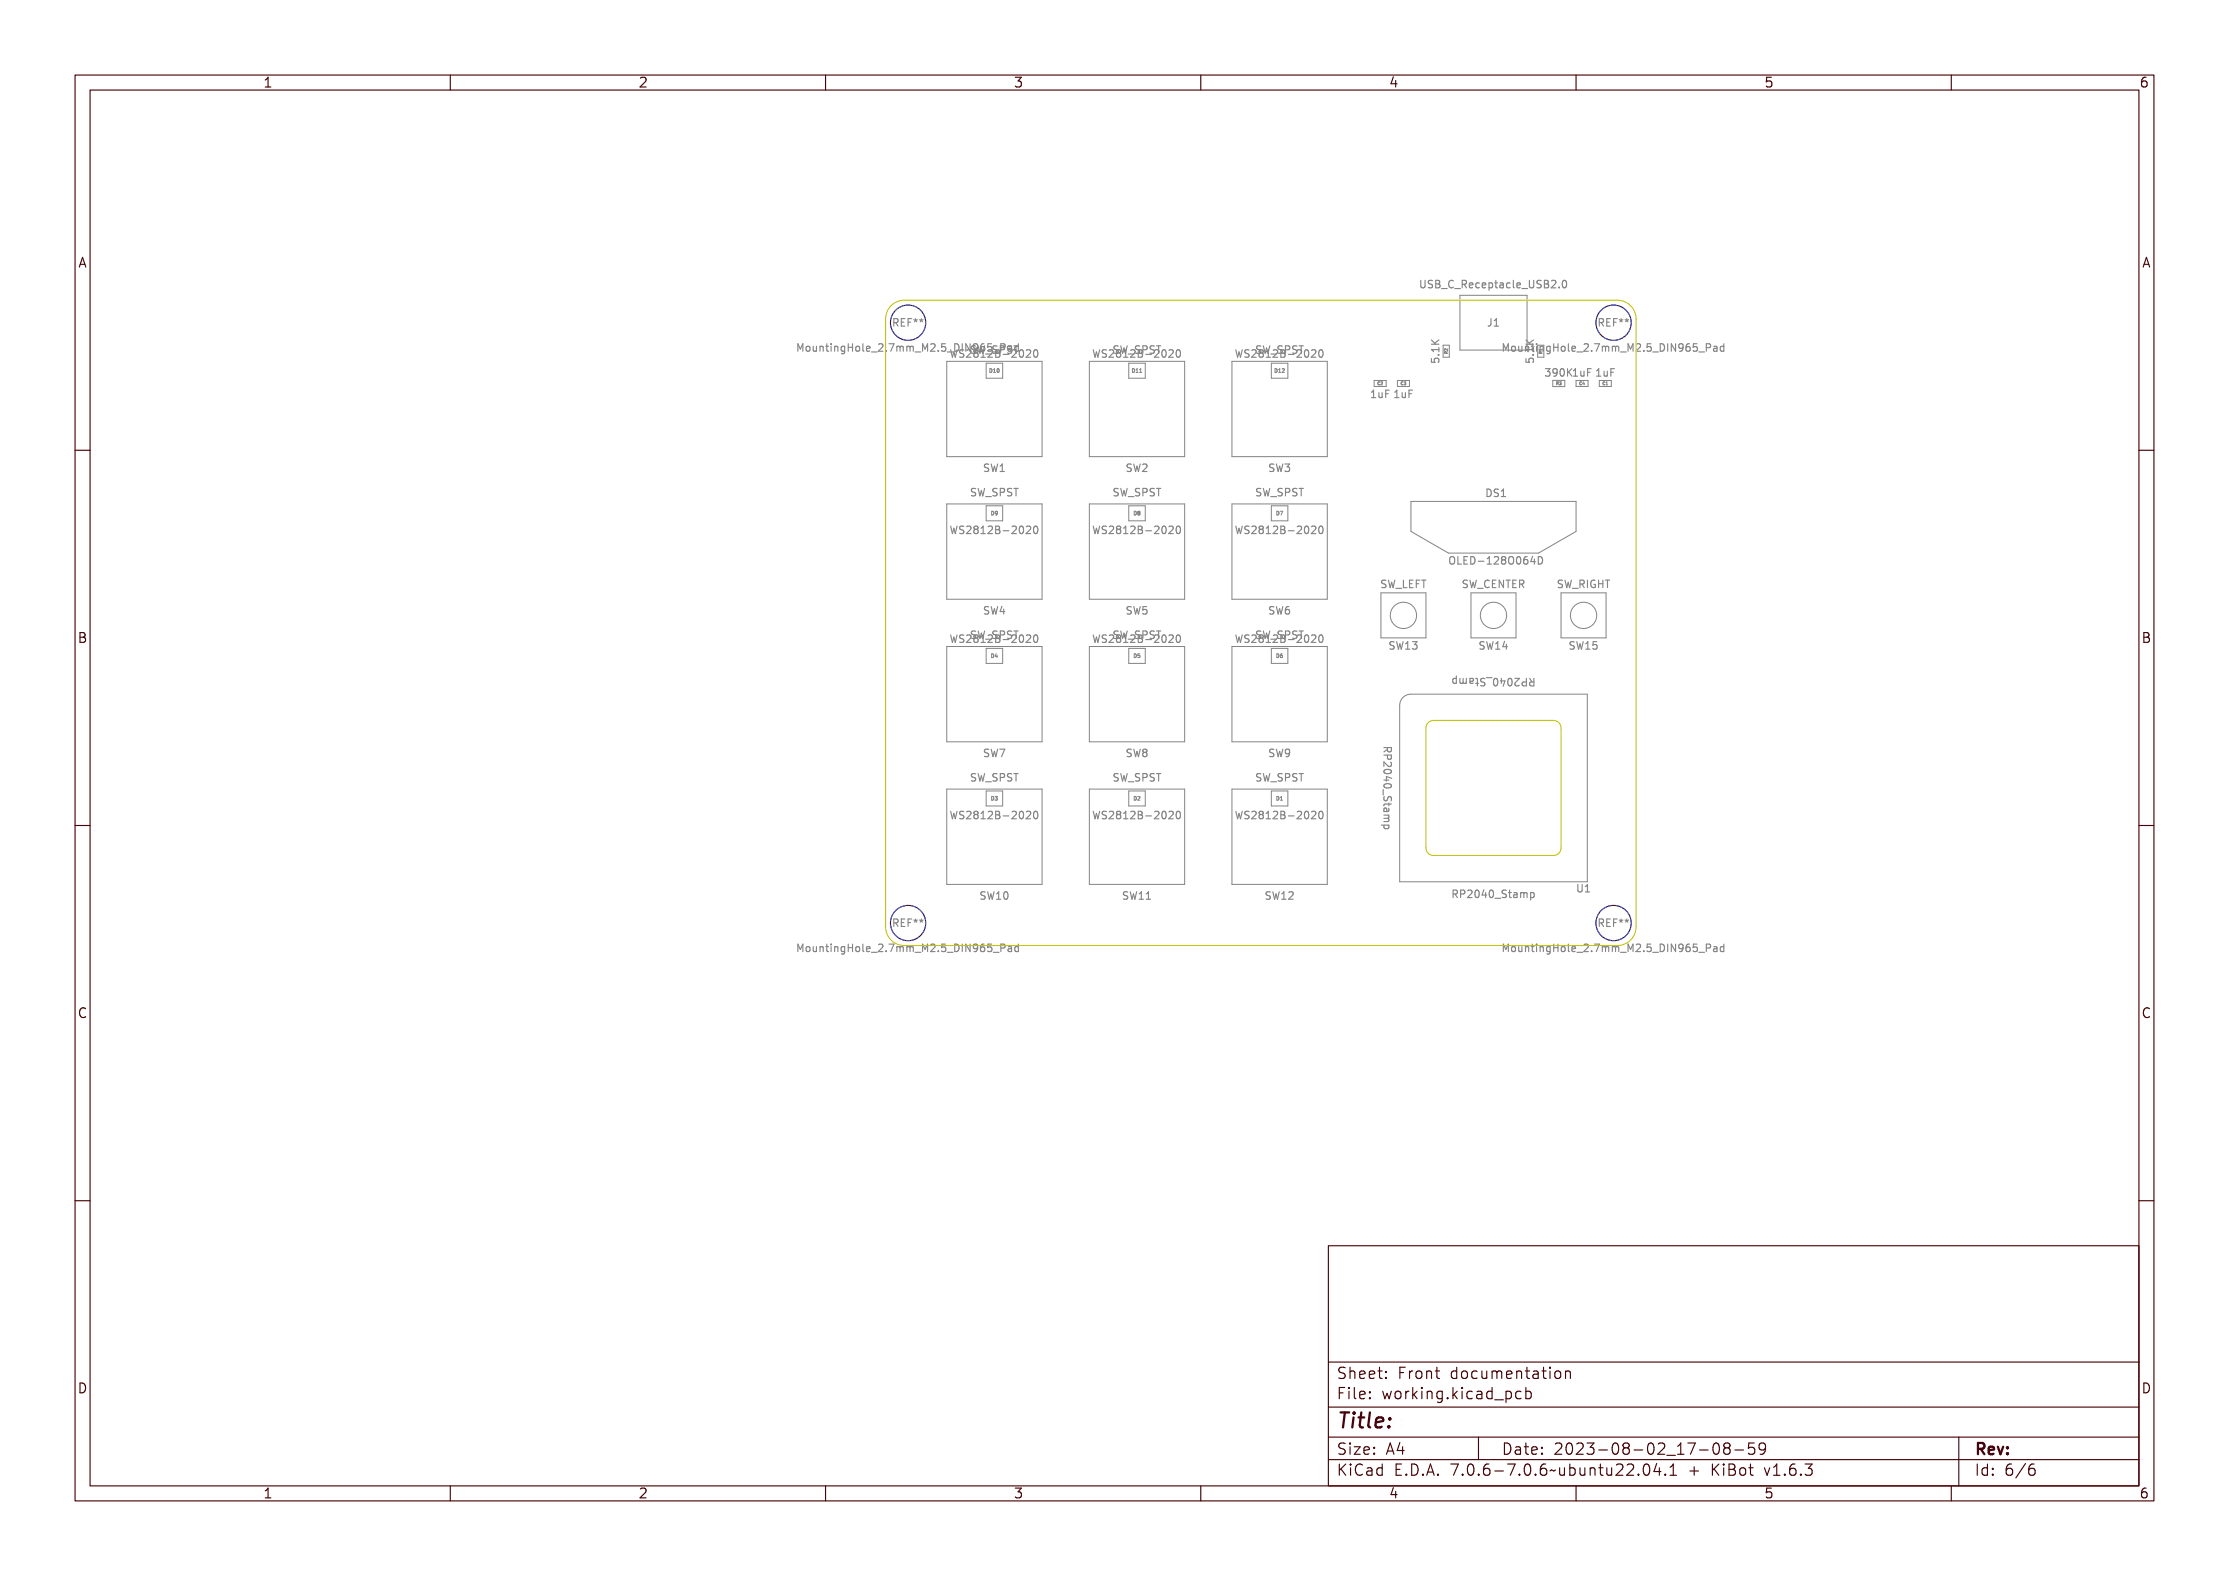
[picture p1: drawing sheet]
<svg xmlns="http://www.w3.org/2000/svg" width="297mm" height="210mm" viewBox="0 0 297 210" stroke-linecap="round" stroke-linejoin="round" font-family="sans-serif">
<defs><g id="words">
<text font-size="2.7" fill="#480000" x="178" y="190.3">Title:</text>
<g font-size="2" fill="#480000">
<text x="178" y="183.7">Sheet: Front documentation</text>
<text x="178" y="186.5">File: working.kicad_pcb</text>
<text x="178" y="193.9">Size: A4</text>
<text x="178" y="196.6">KiCad E.D.A. 7.0.6-7.0.6~ubuntu22.04.1 + KiBot v1.6.3</text>
<text x="200" y="193.9">Date: 2023-08-02_17-08-59</text>
<text x="263" y="196.6">Id: 6/6</text>
<text x="263" y="193.9">Rev:</text>
</g>
<g font-size="1.7" fill="#480000">
<text x="35" y="11.7">1</text>
<text x="85" y="11.7">2</text>
<text x="135" y="11.7">3</text>
<text x="185" y="11.7">4</text>
<text x="235" y="11.7">5</text>
<text x="285" y="11.7">6</text>
<text x="10.5" y="35.7">A</text>
<text x="285.5" y="35.7">A</text>
<text x="10.5" y="85.6">B</text>
<text x="285.5" y="85.6">B</text>
<text x="10.5" y="135.7">C</text>
<text x="285.5" y="135.7">C</text>
<text x="10.5" y="185.6">D</text>
<text x="285.5" y="185.6">D</text>
<text x="35" y="199.7">1</text>
<text x="85" y="199.7">2</text>
<text x="135" y="199.7">3</text>
<text x="185" y="199.7">4</text>
<text x="235" y="199.7">5</text>
<text x="285" y="199.7">6</text>
</g>
<g font-size="1.3" fill="#848484">
<text x="189.8" y="38.4">USB_C_Receptacle_USB2.0</text>
<text x="107.4" y="46.8">MountingHole_2.7mm_M2.5_DIN965_Pad</text>
<text x="119" y="43.5">REF**</text>
<text x="127.7" y="47.7">WS2812B-2020</text>
<text x="129.7" y="47.1">SW_SPST</text>
<text x="146.7" y="47.7">WS2812B-2020</text>
<text x="148.7" y="47.1">SW_SPST</text>
<text x="165.7" y="47.7">WS2812B-2020</text>
<text x="167.7" y="47.1">SW_SPST</text>
<text x="198.2" y="43.5">J1</text>
<text x="201.4" y="46.8">MountingHole_2.7mm_M2.5_DIN965_Pad</text>
<text x="213" y="43.5">REF**</text>
<text x="182.7" y="53">1uF 1uF</text>
<text x="204.4" y="48.4" transform="rotate(-90 204.4 48.4)">5.1K</text>
<text x="206.1" y="50.2">390K 1uF 1uF</text>
<text x="131.3" y="62.9">SW1</text>
<text x="150.3" y="62.9">SW2</text>
<text x="169.3" y="62.9">SW3</text>
<text x="127.7" y="71.1">WS2812B-2020</text>
<text x="129.7" y="66.1">SW_SPST</text>
<text x="146.7" y="71.1">WS2812B-2020</text>
<text x="148.7" y="66.1">SW_SPST</text>
<text x="165.7" y="71.1">WS2812B-2020</text>
<text x="167.7" y="66.1">SW_SPST</text>
<text x="198.1" y="66.2">DS1</text>
<text x="194.1" y="75.2">OLED-128O064D</text>
<text x="131.3" y="81.9">SW4</text>
<text x="150.3" y="81.9">SW5</text>
<text x="169.3" y="81.9">SW6</text>
<text x="184.2" y="78.3">SW_LEFT</text>
<text x="195.4" y="78.3">SW_CENTER</text>
<text x="207.8" y="78.3">SW_RIGHT</text>
<text x="127.7" y="85.6">WS2812B-2020</text>
<text x="129.7" y="85.1">SW_SPST</text>
<text x="146.7" y="85.6">WS2812B-2020</text>
<text x="148.7" y="85.1">SW_SPST</text>
<text x="165.7" y="85.6">WS2812B-2020</text>
<text x="167.7" y="85.1">SW_SPST</text>
<text x="185.4" y="86.6">SW13</text>
<text x="197.4" y="86.6">SW14</text>
<text x="209.4" y="86.6">SW15</text>
<text x="203.8" y="90.3" transform="rotate(180 203.8 90.3)">RP2040_Stamp</text>
<text x="131.3" y="100.9">SW7</text>
<text x="150.3" y="100.9">SW8</text>
<text x="169.3" y="100.9">SW9</text>
<text x="184.3" y="100.2" transform="rotate(90 184.3 100.2)">RP2040_Stamp</text>
<text x="129.7" y="104.1">SW_SPST</text>
<text x="148.7" y="104.1">SW_SPST</text>
<text x="167.7" y="104.1">SW_SPST</text>
<text x="127.7" y="109.2">WS2812B-2020</text>
<text x="146.7" y="109.2">WS2812B-2020</text>
<text x="165.7" y="109.2">WS2812B-2020</text>
<text x="130.9" y="119.9">SW10</text>
<text x="149.9" y="119.9">SW11</text>
<text x="168.9" y="119.9">SW12</text>
<text x="194.2" y="119.6">RP2040_Stamp</text>
<text x="210.2" y="118.9">U1</text>
<text x="119" y="123.5">REF**</text>
<text x="213" y="123.5">REF**</text>
<text x="107.4" y="126.9">MountingHole_2.7mm_M2.5_DIN965_Pad</text>
<text x="201.4" y="126.9">MountingHole_2.7mm_M2.5_DIN965_Pad</text>
</g>
<g font-size=".7" fill="#848484">
<text x="131.9" y="49.7">D10</text>
<text x="150.9" y="49.7">D11</text>
<text x="169.9" y="49.7">D12</text>
<text x="132.1" y="68.7">D9</text>
<text x="151.1" y="68.7">D8</text>
<text x="170.1" y="68.7">D7</text>
<text x="132.1" y="87.6">D4</text>
<text x="151.1" y="87.6">D5</text>
<text x="170.1" y="87.6">D6</text>
<text x="132.1" y="106.6">D3</text>
<text x="151.1" y="106.6">D2</text>
<text x="170.1" y="106.6">D1</text>
</g>
<g font-size=".5" fill="#848484">
<text x="183.6" y="51.3">C2</text>
<text x="186.7" y="51.3">C3</text>
<text x="207.4" y="51.3">R3</text>
<text x="210.5" y="51.3">C4</text>
<text x="213.6" y="51.3">C1</text>
</g>
</g></defs>
<g fill="none" stroke="#848484" stroke-width=".15">
<path d="M189.3 37.4v.8l.2 .2M189.9 37.4h.1v.7a.18 .18 0 0 0 .2 .2 .18 .18 0 0 0 .2-.2v-.7h.1v.6a.32 .32 0 0 1-.3 .4 .32 .32 0 0 1-.3-.4zM190.8 37.5l.3-.1 .1 .1v.1a.21 .21 0 0 0-.3-.1 .21 .21 0 0 0 0 .3 .33 .33 0 0 1 .4 .4 .33 .33 0 0 1-.5 .2l-.1-.2a.23 .23 0 0 0 .3 .1 .23 .23 0 0 0 .1-.3 .31 .31 0 0 1-.4-.1 .31 .31 0 0 1 .1-.4zM191.5 37.4h.3a.24 .24 0 0 1 .3 .2 .24 .24 0 0 1-.2 .3 .27 .27 0 0 1 .2 .3 .27 .27 0 0 1-.3 .2h-.3zM191.6 37.9h.2a.18 .18 0 0 1 .2 .2 .18 .18 0 0 1-.2 .2h-.2zM191.6 37.5h.2a.15 .15 0 0 1 .2 .2 .15 .15 0 0 1-.2 .1h-.2zM192.2 38.7h.8zM193.2 37.5l.3-.1 .2 .1v.1l-.2-.1a.38 .38 0 0 0-.3 .5 .38 .38 0 0 0 .4 .3l.1 .1a.46 .46 0 0 1-.6-.1 .46 .46 0 0 1 0-.6zM193.8 38.7h.8zM194.7 37.4a.49 .49 0 0 1 .6 .2v.2l-.2 .1 .3 .5h-.1l-.2-.3-.2-.1h-.1v.4h-.1zM194.8 37.5h.2a.17 .17 0 0 1 .1 .2 .17 .17 0 0 1-.1 .2h-.2zM195.6 37.8a.32 .32 0 0 1 .4-.1 .32 .32 0 0 1 .1 .4h-.5a.28 .28 0 0 0 .2 .2 .28 .28 0 0 0 .3-.1 .33 .33 0 0 1-.4 .2 .33 .33 0 0 1-.2-.4z"/>
<path d="M195.7 37.8h.2l.1 .2h-.4zM196.4 37.8l.3-.1h.2v.1a.27 .27 0 0 0-.4 .1 .27 .27 0 0 0 0 .3 .27 .27 0 0 0 .4 0 .3 .3 0 0 1-.4 .2 .3 .3 0 0 1-.2-.4zM197.2 37.8a.32 .32 0 0 1 .4-.1 .32 .32 0 0 1 .1 .4h-.5a.28 .28 0 0 0 .2 .2 .28 .28 0 0 0 .3-.1 .33 .33 0 0 1-.4 .2 .33 .33 0 0 1-.2-.4zM197.3 37.8h.2l.1 .2h-.4zM197.9 37.7h.1v.1l.1-.1a.34 .34 0 0 1 .5 .4 .34 .34 0 0 1-.6 .2v.4h-.1zM198.1 37.8a.26 .26 0 0 1 .3 .2 .26 .26 0 0 1-.3 .3l-.1-.1zM198.9 37.5h.1v.2h.3v.1h-.3v.4l.3 .1v.1l-.4-.1v-.5h-.2v-.1h.2zM199.5 37.7h.2a.28 .28 0 0 1 .4 .3v.4h-.1v-.1a.25 .25 0 0 1-.4 .1 .25 .25 0 0 1-.1-.3 .25 .25 0 0 1 .3-.2h.2a.24 .24 0 0 0-.2-.2 .24 .24 0 0 0-.3 .1zM199.7 38.1l.3-.1a.21 .21 0 0 1-.1 .3 .21 .21 0 0 1-.3-.1zM200.4 37.8l.3-.1h.2v.1a.27 .27 0 0 0-.4 .1 .27 .27 0 0 0 0 .3 .27 .27 0 0 0 .4 0 .3 .3 0 0 1-.4 .2 .3 .3 0 0 1-.2-.4zM201.1 37.4h.3v.8l.3 .1v.1l-.3-.1-.1-.8h-.2zM202 37.8a.32 .32 0 0 1 .4-.1 .32 .32 0 0 1 .1 .4h-.5a.28 .28 0 0 0 .2 .2 .28 .28 0 0 0 .3-.1 .33 .33 0 0 1-.4 .2 .33 .33 0 0 1-.2-.4z"/>
<path d="M202.1 37.8h.2l.1 .2h-.4zM202.6 38.7h.8zM203.5 37.4h.1v.7a.18 .18 0 0 0 .2 .2 .18 .18 0 0 0 .2-.2v-.7h.1v.6a.32 .32 0 0 1-.3 .4 .32 .32 0 0 1-.3-.4zM204.4 37.5l.3-.1 .2 .1v.1a.21 .21 0 0 0-.3-.1 .21 .21 0 0 0-.1 .3 .33 .33 0 0 1 .4 .4 .33 .33 0 0 1-.5 .2l-.1-.2a.23 .23 0 0 0 .3 .1 .23 .23 0 0 0 .1-.3 .31 .31 0 0 1-.3-.1 .31 .31 0 0 1 0-.4zM205.1 37.4h.3a.24 .24 0 0 1 .3 .2 .24 .24 0 0 1-.2 .3 .27 .27 0 0 1 .2 .3 .27 .27 0 0 1-.3 .2h-.3zM205.3 37.9h.1a.18 .18 0 0 1 .2 .2 .18 .18 0 0 1-.2 .2h-.1zM205.3 37.5h.1a.15 .15 0 0 1 .2 .2 .15 .15 0 0 1-.2 .1h-.1zM205.9 37.5a.35 .35 0 0 1 .6 .1 .35 .35 0 0 1-.2 .5l-.2 .2h.4v.1h-.6l.2-.3a.27 .27 0 0 0 .3-.3 .27 .27 0 0 0-.3-.3l-.2 .1zM206.9 38.2h.2v.2h-.2zM207.6 37.5a.27 .27 0 0 1 .5 0v.2a.43 .43 0 0 1 0 .5 .43 .43 0 0 1-.4 .2 .69 .69 0 0 1-.1-.9zM207.7 37.5h.1a.54 .54 0 0 1 0 .8l-.2-.2zM208.6 37.4l.1 .3-.1 .6"/>
<path d="M107 45.8l-.4 .7-.3-.7v1M107.4 45.9h.2l.2 .5 .1-.5h.2v.9h-.1v-.8l-.2 .5h-.1l-.2-.5v.8h-.1zM108.3 46.2a.35 .35 0 0 1 .6 .3 .35 .35 0 0 1-.6 .3v-.3zM108.4 46.3l.1-.1a.26 .26 0 0 1 .3 .3 .26 .26 0 0 1-.3 .2l-.1-.1zM109.1 46.1h.1v.6l.2 .1 .1-.2v-.5h.2v.7h-.2v-.1a.23 .23 0 0 1-.3 .2 .23 .23 0 0 1-.1-.3zM109.9 46.1h.1v.1a.23 .23 0 0 1 .3-.1 .23 .23 0 0 1 .2 .3v.4h-.2v-.5l-.1-.1-.2 .1v.5h-.1zM110.9 45.9h.1v.2h.2v.1h-.2v.5l.2 .1h-.3v-.6h-.2v-.1h.2zM111.5 46.1h.4v.7h.2h-.6h.2v-.6h-.2zM111.7 45.8h.2v.2h-.2zM112.3 46.1h.1v.1a.23 .23 0 0 1 .3-.1 .23 .23 0 0 1 .2 .3v.4h-.2v-.5l-.2-.1-.1 .1v.5h-.1zM113.1 46.2l.2-.1 .2 .1v-.1h.2v.7a.28 .28 0 0 1-.2 .3 .28 .28 0 0 1-.4-.1 .24 .24 0 0 0 .3 0 .24 .24 0 0 0 .1-.3v.1a.36 .36 0 0 1-.5-.2 .36 .36 0 0 1 .1-.4zM113.2 46.3l.1-.1a.26 .26 0 0 1 .2 .3 .26 .26 0 0 1-.2 .2l-.1-.1z"/>
<path d="M113.9 45.9h.1v.4h.4v-.4h.1v.9h-.1v-.4h-.4v.4h-.1zM114.8 46.2a.35 .35 0 0 1 .5 .3 .35 .35 0 0 1-.5 .3l-.1-.3zM114.8 46.3l.1-.1a.26 .26 0 0 1 .3 .3 .26 .26 0 0 1-.3 .2l-.1-.1zM115.5 45.8h.3v.9l.3 .1h-.4v-.9h-.2zM116.4 46.2a.32 .32 0 0 1 .4-.1 .32 .32 0 0 1 .1 .4h-.5a.28 .28 0 0 0 .2 .3 .28 .28 0 0 0 .3-.1 .33 .33 0 0 1-.4 .2 .33 .33 0 0 1-.2-.4zM116.5 46.3l.2-.1 .1 .2h-.4zM117 47.1l.8 .1zM117.9 45.9a.35 .35 0 0 1 .5 .1 .35 .35 0 0 1-.2 .5l-.2 .2h.5v.1h-.6l.2-.3a.27 .27 0 0 0 .2-.3 .27 .27 0 0 0-.2-.2l-.2 .1zM118.9 46.7h.2v.1h-.2zM119.1 42.5a.49 .49 0 0 1 .6 .2v.2l-.2 .1 .3 .5h-.1l-.2-.3-.2-.1h-.1v.4h-.1zM119.2 42.6h.2a.17 .17 0 0 1 .2 .2 .17 .17 0 0 1-.2 .2h-.2zM119.5 45.9h.6l-.4 .9h-.1l.4-.8h-.5z"/>
<path d="M119.9 42.5h.6v.1h-.4v.3h.4v.1h-.4v.4h.4v.1h-.6zM120.3 46.1h.3v.1l.3-.1v.7h-.1l-.1-.6v.1v.5h-.2v-.6l-.1 .6h-.1zM120.8 42.5h.5v.1h-.4v.3h.4v.1h-.4v.5h-.1zM121.1 46.1h.3v.1l.3-.1v.7h-.1v-.6l-.1 .1v.5h-.2v-.6l-.1 .6h-.1zM121.5 42.6l.3 .2v-.3v.3l.3-.2v.1l-.2 .1 .2 .1v.1l-.3-.1v.2v-.2l-.3 .1 .2-.2-.2-.1zM121.8 47.1l.8 .1zM122.3 42.6l.3 .2v-.3v.3l.3-.2v.1l-.2 .1 .2 .1v.1l-.3-.1v.2v-.2l-.3 .1v-.1l.2-.1-.2-.1zM122.7 45.9h.1l.2 .5 .2-.5h.1v.9h-.1v-.8l-.1 .5h-.1l-.2-.5v.8h-.1zM123.5 45.9a.35 .35 0 0 1 .6 .1 .35 .35 0 0 1-.2 .5l-.3 .2h.5v.1h-.6l.2-.3a.27 .27 0 0 0 .2-.3 .27 .27 0 0 0-.2-.2l-.2 .1zM124.5 46.7h.2v.1h-.2zM125.1 45.9h.5v.1h-.3v.2a.36 .36 0 0 1 .4 .5 .36 .36 0 0 1-.6 .1v-.1a.26 .26 0 0 0 .4 .1 .26 .26 0 0 0 0-.4 .26 .26 0 0 0-.4 0zM125.8 47.1l.8 .1z"/>
<path d="M126.7 45.9a.5 .5 0 0 1 .6 .5 .5 .5 0 0 1-.6 .4zM126.8 46a.38 .38 0 0 1 .4 .4 .38 .38 0 0 1-.4 .3zM127.5 45.9h.6v.1h-.2v.7h.2v.1h-.6v-.1h.2v-.7h-.2zM127.7 46.7h.1l.1 .8 .1-.6h.2l.1 .6 .1-.8h.1l-.2 .9h-.1l-.1-.5-.1 .5h-.2zM128.3 45.9h.2l.3 .8v-.8h.1v.9h-.1l-.4-.8v.8h-.1zM128.7 46.7h.3h.2v.1a.21 .21 0 0 0-.3 0 .21 .21 0 0 0-.1 .3 .33 .33 0 0 1 .4 .4 .33 .33 0 0 1-.5 .1l-.1-.1a.23 .23 0 0 0 .3 .1 .23 .23 0 0 0 .1-.4 .31 .31 0 0 1-.4-.1 .31 .31 0 0 1 .1-.4zM129.2 45.9a.31 .31 0 0 1 .3 0 .31 .31 0 0 1 .2 .2 .46 .46 0 0 1 0 .5 .46 .46 0 0 1-.4 .3l-.1-.2a.29 .29 0 0 0 .3 0 .29 .29 0 0 0 .1-.3 .31 .31 0 0 1-.5 0 .31 .31 0 0 1 .1-.5zM129.4 46.7a.35 .35 0 0 1 .5 .1 .35 .35 0 0 1-.2 .5l-.2 .2h.5v.1h-.6l.2-.3a.27 .27 0 0 0 .2-.3 .27 .27 0 0 0-.2-.2l-.2 .1zM129.9 46.2h.3h.2v.1a.21 .21 0 0 0-.3-.1 .21 .21 0 0 0-.1 .3 .33 .33 0 0 1 .4 .4 .33 .33 0 0 1-.5 .2l-.1-.2a.23 .23 0 0 0 .3 .2 .23 .23 0 0 0 .1-.4 .31 .31 0 0 1-.4-.1 .31 .31 0 0 1 .1-.4zM130 46l.3-.1h.2v.1a.29 .29 0 0 0-.4 0 .29 .29 0 0 0-.1 .3 .32 .32 0 0 1 .5 .1 .32 .32 0 0 1-.2 .5 .32 .32 0 0 1-.4-.3zM130.3 46.7a.27 .27 0 0 1 .4 0 .27 .27 0 0 1-.1 .4 .28 .28 0 0 1 .1 .5 .28 .28 0 0 1-.4 0 .28 .28 0 0 1 .1-.5l-.2-.1zM130.5 46.2h.1l.1 .7 .1-.5h.2l.1 .5 .1-.7h.1l-.1 .9h-.2l-.1-.6-.1 .6h-.2z"/>
<path d="M130.8 45.9h.4v.1h-.3v.2a.36 .36 0 0 1 .4 .5 .36 .36 0 0 1-.6 .1v-.1a.26 .26 0 0 0 .4 .1 .26 .26 0 0 0 0-.4 .26 .26 0 0 0-.3 0zM131.1 46.7h.3v.8h.2v.1h-.5v-.1h.2v-.7h-.2zM131.3 47.4h.8zM131.4 47.1l.8 .1zM131.8 46.7a.35 .35 0 0 1 .5 .1 .35 .35 0 0 1-.2 .5l-.2 .2h.5v.1h-.6l.2-.3a.27 .27 0 0 0 .2-.3 .27 .27 0 0 0-.2-.2l-.2 .1zM132.3 46.2h.3h.2v.1a.21 .21 0 0 0-.3-.1 .21 .21 0 0 0-.1 .3 .33 .33 0 0 1 .4 .4 .33 .33 0 0 1-.5 .2l-.1-.2a.23 .23 0 0 0 .3 .2 .23 .23 0 0 0 .1-.4 .31 .31 0 0 1-.4-.1 .31 .31 0 0 1 .1-.4zM132.4 45.9a.5 .5 0 0 1 .5 .1l.1 .2a.33 .33 0 0 1-.5 .3v.3h-.1zM132.5 46h.1a.18 .18 0 0 1 .2 .2 .18 .18 0 0 1-.2 .1h-.1zM132.6 46.7h.3a.24 .24 0 0 1 .3 .1 .24 .24 0 0 1-.2 .3 .27 .27 0 0 1 .2 .4 .27 .27 0 0 1-.3 .1h-.3zM132.7 47.2h.2a.18 .18 0 0 1 .2 .2 .18 .18 0 0 1-.2 .1h-.2zM132.7 46.8h.2a.15 .15 0 0 1 .2 .1 .15 .15 0 0 1-.2 .2h-.2zM133 46.2a.5 .5 0 0 1 .6 .1v.1a.33 .33 0 0 1-.4 .3v.4h-.2z"/>
<path d="M133.2 46.3h.1a.18 .18 0 0 1 .2 .1 .18 .18 0 0 1-.2 .2h-.1zM133.2 46.2l.2-.1a.28 .28 0 0 1 .3 .3v.4h-.1v-.1a.25 .25 0 0 1-.3 .2 .25 .25 0 0 1-.2-.4 .25 .25 0 0 1 .3-.1h.2a.24 .24 0 0 0-.2-.2 .24 .24 0 0 0-.2 .1zM133.3 46.5h.3a.21 .21 0 0 1-.1 .2 .21 .21 0 0 1-.3 0zM133.5 47.2h.4v.1h-.4zM133.9 46.2h.3h.2v.1a.21 .21 0 0 0-.3-.1 .21 .21 0 0 0-.1 .3 .33 .33 0 0 1 .4 .4 .33 .33 0 0 1-.5 .2l-.1-.2a.23 .23 0 0 0 .3 .2 .23 .23 0 0 0 .1-.4 .31 .31 0 0 1-.3-.1 .31 .31 0 0 1 0-.4zM134 46.2l.2-.1 .2 .1v-.4h.1v1h-.1h-.1a.36 .36 0 0 1-.4-.1 .36 .36 0 0 1 .1-.5zM134.1 46.3v-.1a.26 .26 0 0 1 .3 .3 .26 .26 0 0 1-.3 .2l-.1-.1zM134.2 46.7a.35 .35 0 0 1 .6 .1 .35 .35 0 0 1-.2 .5l-.3 .2h.5v.1h-.6l.2-.3a.27 .27 0 0 0 .2-.3 .27 .27 0 0 0-.2-.2l-.2 .1zM134.5 46.2h.8v.1h-.3v.8h-.2v-.8h-.3zM135.1 46.8a.27 .27 0 0 1 .4 0l.1 .1a.43 .43 0 0 1 0 .5 .43 .43 0 0 1-.4 .2 .69 .69 0 0 1-.1-.8zM135.2 46.8h.1a.54 .54 0 0 1 0 .8l-.2-.3zM135.8 46.7a.35 .35 0 0 1 .6 .1 .35 .35 0 0 1-.2 .5l-.3 .2h.5v.1h-.6l.2-.3a.27 .27 0 0 0 .3-.3 .27 .27 0 0 0-.3-.2l-.2 .1z"/>
<path d="M136.7 46.8a.27 .27 0 0 1 .4 0l.1 .1a.43 .43 0 0 1 0 .5 .43 .43 0 0 1-.4 .2 .69 .69 0 0 1-.1-.8zM136.8 46.8h.1a.54 .54 0 0 1 0 .8l-.2-.3zM137.9 46.7l.1-.1a.53 .53 0 0 1 .3 .5 .53 .53 0 0 1-.3 .5 .66 .66 0 0 1-.1-.9zM145.7 46.6l.2 1 .2-.7 .2 .7M146.7 46.7h.1l.1 .8 .1-.6h.2l.1 .6 .1-.8h.1l-.2 .9h-.1l-.1-.5-.1 .5h-.2zM147.7 46.7h.3h.2v.1a.21 .21 0 0 0-.3 0 .21 .21 0 0 0-.1 .3 .33 .33 0 0 1 .4 .4 .33 .33 0 0 1-.5 .1l-.1-.1a.23 .23 0 0 0 .3 .1 .23 .23 0 0 0 .1-.4 .31 .31 0 0 1-.4-.1 .31 .31 0 0 1 .1-.4zM148.4 46.7a.35 .35 0 0 1 .5 .1 .35 .35 0 0 1-.2 .5l-.2 .2h.5v.1h-.6l.2-.3a.27 .27 0 0 0 .2-.3 .27 .27 0 0 0-.2-.2l-.2 .1zM148.9 46.2h.3h.2v.1a.21 .21 0 0 0-.3-.1 .21 .21 0 0 0-.1 .3 .33 .33 0 0 1 .4 .4 .33 .33 0 0 1-.5 .2l-.1-.2a.23 .23 0 0 0 .3 .2 .23 .23 0 0 0 .1-.4 .31 .31 0 0 1-.4-.1 .31 .31 0 0 1 .1-.4zM149.3 46.7a.27 .27 0 0 1 .4 0 .27 .27 0 0 1-.1 .4 .28 .28 0 0 1 .1 .5 .28 .28 0 0 1-.4 0 .28 .28 0 0 1 .1-.5l-.2-.1zM149.5 46.2h.1l.1 .7 .1-.5h.2l.1 .5 .1-.7h.1l-.1 .9h-.2l-.1-.6-.1 .6h-.2zM150.1 46.7h.3v.8h.2v.1h-.5v-.1h.2v-.7h-.2zM150.3 47.4h.8z"/>
<path d="M150.8 46.7a.35 .35 0 0 1 .5 .1 .35 .35 0 0 1-.1 .5l-.3 .2h.5v.1h-.6l.2-.3a.27 .27 0 0 0 .2-.3 .27 .27 0 0 0-.2-.2l-.2 .1zM151.3 46.2h.3h.2v.1a.21 .21 0 0 0-.3-.1 .21 .21 0 0 0-.1 .3 .33 .33 0 0 1 .4 .4 .33 .33 0 0 1-.5 .2l-.1-.2a.23 .23 0 0 0 .3 .2 .23 .23 0 0 0 .1-.4 .31 .31 0 0 1-.4-.1 .31 .31 0 0 1 .1-.4zM151.6 46.7h.3a.24 .24 0 0 1 .3 .1 .24 .24 0 0 1-.2 .3 .27 .27 0 0 1 .2 .4 .27 .27 0 0 1-.3 .1h-.3zM151.7 47.2h.2a.18 .18 0 0 1 .2 .2 .18 .18 0 0 1-.2 .1h-.2zM151.7 46.8h.2a.15 .15 0 0 1 .2 .1 .15 .15 0 0 1-.2 .2h-.2zM152 46.2a.5 .5 0 0 1 .6 .1v.1a.33 .33 0 0 1-.4 .3v.4h-.2zM152.2 46.3h.1a.18 .18 0 0 1 .2 .1 .18 .18 0 0 1-.2 .2h-.1zM152.5 47.2h.4v.1h-.4zM152.9 46.2h.3h.2v.1a.21 .21 0 0 0-.3-.1 .21 .21 0 0 0-.1 .3 .33 .33 0 0 1 .4 .4 .33 .33 0 0 1-.5 .2l-.1-.2a.23 .23 0 0 0 .3 .2 .23 .23 0 0 0 .1-.4 .31 .31 0 0 1-.3-.1 .31 .31 0 0 1 0-.4zM153.2 46.7a.35 .35 0 0 1 .6 .1 .35 .35 0 0 1-.2 .5l-.3 .2h.5v.1h-.6l.2-.3a.27 .27 0 0 0 .2-.3 .27 .27 0 0 0-.2-.2l-.2 .1zM153.5 46.2h.8v.1h-.3v.8h-.2v-.8h-.3zM154.1 46.8a.27 .27 0 0 1 .4 0l.1 .1a.43 .43 0 0 1 0 .5 .43 .43 0 0 1-.4 .2 .7 .7 0 0 1-.1-.8z"/>
<path d="M154.2 46.8h.1a.54 .54 0 0 1 0 .8l-.2-.3zM154.8 46.7a.35 .35 0 0 1 .6 .1 .35 .35 0 0 1-.2 .5l-.3 .2h.5v.1h-.6l.2-.3a.27 .27 0 0 0 .3-.3 .27 .27 0 0 0-.3-.2l-.2 .1zM155.7 46.8a.27 .27 0 0 1 .4 0l.1 .1a.43 .43 0 0 1 0 .5 .43 .43 0 0 1-.4 .2 .69 .69 0 0 1-.1-.8zM155.8 46.8h.1a.54 .54 0 0 1 0 .8l-.2-.3zM156.9 46.7l.1-.1a.53 .53 0 0 1 .3 .5 .53 .53 0 0 1-.3 .5 .66 .66 0 0 1-.1-.9zM164.7 46.6l.2 1 .2-.7 .2 .7M165.7 46.7h.1l.1 .8 .1-.6h.2l.1 .6 .1-.8h.1l-.2 .9h-.1l-.1-.5-.1 .5h-.2zM166.7 46.7h.3h.2v.1a.21 .21 0 0 0-.3 0 .21 .21 0 0 0-.1 .3 .33 .33 0 0 1 .4 .4 .33 .33 0 0 1-.5 .1l-.1-.1a.23 .23 0 0 0 .3 .1 .23 .23 0 0 0 .1-.4 .31 .31 0 0 1-.4-.1 .31 .31 0 0 1 .1-.4zM167.4 46.7a.35 .35 0 0 1 .5 .1 .35 .35 0 0 1-.2 .5l-.2 .2h.5v.1h-.6l.2-.3a.27 .27 0 0 0 .2-.3 .27 .27 0 0 0-.2-.2l-.2 .1zM167.9 46.2h.3h.2v.1a.21 .21 0 0 0-.3-.1 .21 .21 0 0 0-.1 .3 .33 .33 0 0 1 .4 .4 .33 .33 0 0 1-.5 .2l-.1-.2a.23 .23 0 0 0 .3 .2 .23 .23 0 0 0 .1-.4 .31 .31 0 0 1-.4-.1 .31 .31 0 0 1 .1-.4zM168.3 46.7a.27 .27 0 0 1 .4 0 .27 .27 0 0 1-.1 .4 .28 .28 0 0 1 .1 .5 .28 .28 0 0 1-.4 0 .28 .28 0 0 1 .1-.5l-.2-.1zM168.5 46.2h.1l.1 .7 .1-.5h.2l.1 .5 .1-.7h.1l-.1 .9h-.2l-.1-.6-.1 .6h-.2z"/>
<path d="M169.1 46.7h.3v.8h.2v.1h-.5v-.1h.2v-.7h-.2zM169.3 47.4h.8zM169.8 46.7a.35 .35 0 0 1 .5 .1 .35 .35 0 0 1-.1 .5l-.3 .2h.5v.1h-.6l.2-.3a.27 .27 0 0 0 .2-.3 .27 .27 0 0 0-.2-.2l-.2 .1zM170.3 46.2h.3h.2v.1a.21 .21 0 0 0-.3-.1 .21 .21 0 0 0-.1 .3 .33 .33 0 0 1 .4 .4 .33 .33 0 0 1-.5 .2l-.1-.2a.23 .23 0 0 0 .3 .2 .23 .23 0 0 0 .1-.4 .31 .31 0 0 1-.4-.1 .31 .31 0 0 1 .1-.4zM170.6 46.7h.3a.24 .24 0 0 1 .3 .1 .24 .24 0 0 1-.2 .3 .27 .27 0 0 1 .2 .4 .27 .27 0 0 1-.3 .1h-.3zM170.7 47.2h.2a.18 .18 0 0 1 .2 .2 .18 .18 0 0 1-.2 .1h-.2zM170.7 46.8h.2a.15 .15 0 0 1 .2 .1 .15 .15 0 0 1-.2 .2h-.2zM171 46.2a.5 .5 0 0 1 .6 .1v.1a.33 .33 0 0 1-.4 .3v.4h-.2zM171.2 46.3h.1a.18 .18 0 0 1 .2 .1 .18 .18 0 0 1-.2 .2h-.1zM171.5 47.2h.4v.1h-.4zM171.9 46.2h.3h.2v.1a.21 .21 0 0 0-.3-.1 .21 .21 0 0 0-.1 .3 .33 .33 0 0 1 .4 .4 .33 .33 0 0 1-.5 .2l-.1-.2a.23 .23 0 0 0 .3 .2 .23 .23 0 0 0 .1-.4 .31 .31 0 0 1-.3-.1 .31 .31 0 0 1 0-.4zM172.2 46.7a.35 .35 0 0 1 .6 .1 .35 .35 0 0 1-.2 .5l-.3 .2h.5v.1h-.6l.2-.3a.27 .27 0 0 0 .2-.3 .27 .27 0 0 0-.2-.2l-.2 .1z"/>
<path d="M172.5 46.2h.8v.1h-.3v.8h-.2v-.8h-.3zM173.1 46.8a.27 .27 0 0 1 .4 0l.1 .1a.43 .43 0 0 1 0 .5 .43 .43 0 0 1-.4 .2 .69 .69 0 0 1-.1-.8zM173.2 46.8h.1a.54 .54 0 0 1 0 .8l-.2-.3zM173.8 46.7a.35 .35 0 0 1 .6 .1 .35 .35 0 0 1-.2 .5l-.3 .2h.5v.1h-.6l.2-.3a.27 .27 0 0 0 .3-.3 .27 .27 0 0 0-.3-.2l-.2 .1zM174.7 46.8a.27 .27 0 0 1 .4 0l.1 .1a.43 .43 0 0 1 0 .5 .43 .43 0 0 1-.4 .2 .69 .69 0 0 1-.1-.8zM174.8 46.8h.1a.54 .54 0 0 1 0 .8l-.2-.3zM175.9 46.7l.1-.1a.53 .53 0 0 1 .3 .5 .53 .53 0 0 1-.3 .5 .66 .66 0 0 1-.1-.9zM182.9 52.1h.3v.8h.2v.1h-.5v-.1h.2v-.7h-.2zM183.6 52.3h.1l.1 .5 .1 .1 .2-.1v-.5h.1v.7h-.1v-.1a.23 .23 0 0 1-.3 .1 .23 .23 0 0 1-.2-.2zM184.5 52.1h.5v.1h-.4v.3h.4v.1h-.4v.4h-.1zM186 52.1h.3v.8h.2v.1h-.5v-.1h.2v-.7h-.2zM186.7 52.3h.1l.1 .5 .1 .1 .1-.1 .1-.5h.1v.7h-.1v-.1a.23 .23 0 0 1-.3 .1 .23 .23 0 0 1-.2-.2z"/>
<path d="M187.6 52.1h.5v.1h-.4v.3h.4v.1h-.4v.4h-.1zM190.7 47.8v.5h.5l-.1-.1 .1-.4 .1-.1 .3 .1 .1 .1-.1 .4M190.7 45.9h1M190.7 45.3l.6 .6M190.8 47.8h.1v.3h.2a.36 .36 0 0 1 .5-.4 .36 .36 0 0 1 .1 .6h-.1a.26 .26 0 0 0 .1-.4 .26 .26 0 0 0-.4 0 .26 .26 0 0 0 0 .4h-.5zM190.8 46.3h.9v-.2h.1v.5h-.1v-.2h-.8l.1 .2h-.2zM190.8 45.2l.4 .4 .6-.4v.2l-.5 .3 .1 .1h.4v.1h-1v-.1h.4l-.4-.4zM191.6 47.1h.2v.2h-.2zM191.6 47.3h.1M191.7 46.6h-1l.3 .3M191.7 46.3v.6M191.7 45.3l-.5 .4"/>
<path d="M201 45.8l-.4 .7-.3-.7v1M201.4 45.9h.2l.2 .5 .1-.5h.2v.9h-.1v-.8l-.2 .5h-.1l-.2-.5v.8h-.1zM202.3 46.2a.35 .35 0 0 1 .6 .3 .35 .35 0 0 1-.6 .3v-.3zM202.4 46.3l.1-.1a.26 .26 0 0 1 .3 .3 .26 .26 0 0 1-.3 .2l-.1-.1zM203.1 46.1h.1v.6l.2 .1 .1-.2v-.5h.2v.7h-.2v-.1a.23 .23 0 0 1-.3 .2 .23 .23 0 0 1-.1-.3zM203.4 47.8h.1v.3h.2a.36 .36 0 0 1 .5-.4 .36 .36 0 0 1 .1 .6h-.1a.26 .26 0 0 0 .1-.4 .26 .26 0 0 0-.4 0 .26 .26 0 0 0 0 .4h-.5zM203.4 46.3h.9v-.2h.1v.5h-.1v-.2h-.8l.1 .2h-.2zM203.4 45.2l.4 .4 .6-.4v.2l-.5 .3 .1 .1h.4v.1h-1v-.1h.4l-.4-.4zM203.9 46.1h.1v.1a.23 .23 0 0 1 .3-.1 .23 .23 0 0 1 .2 .3v.4h-.2v-.5l-.1-.1-.2 .1v.5h-.1zM204.2 47.1h.2v.2h-.2zM204.9 45.9h.1v.2h.2v.1h-.2v.5l.2 .1h-.3v-.6h-.2v-.1h.2zM205.5 46.1h.4v.7h.2h-.6h.2v-.6h-.2z"/>
<path d="M205.7 45.8h.2v.2h-.2zM206.2 49.2a.29 .29 0 0 1 .5 0 .29 .29 0 0 1-.1 .5 .31 .31 0 0 1 .1 .4 .31 .31 0 0 1-.4 .1l-.1-.2a.23 .23 0 0 0 .3 .1 .23 .23 0 0 0 0-.4h-.1v-.1a.19 .19 0 0 0 .2-.1 .19 .19 0 0 0-.1-.2 .19 .19 0 0 0-.2 0zM206.3 46.1h.1v.1a.23 .23 0 0 1 .3-.1 .23 .23 0 0 1 .2 .3v.4h-.2v-.5l-.2-.1-.1 .1v.5h-.1zM207.1 49.3a.31 .31 0 0 1 .3-.1 .31 .31 0 0 1 .2 .3 .46 .46 0 0 1 0 .5 .46 .46 0 0 1-.5 .2v-.2a.29 .29 0 0 0 .3 0 .29 .29 0 0 0 .1-.3 .31 .31 0 0 1-.5 0 .31 .31 0 0 1 .1-.4zM207.1 46.2l.2-.1 .2 .1v-.1h.2v.7a.28 .28 0 0 1-.2 .3 .28 .28 0 0 1-.4-.1 .24 .24 0 0 0 .3 0 .24 .24 0 0 0 .1-.3v.1a.36 .36 0 0 1-.5-.2 .36 .36 0 0 1 .1-.4zM207.2 46.3l.1-.1a.26 .26 0 0 1 .2 .3 .26 .26 0 0 1-.2 .2l-.1-.1zM207.9 49.3a.27 .27 0 0 1 .4 0l.1 .2a.43 .43 0 0 1 0 .5 .43 .43 0 0 1-.4 .2 .7 .7 0 0 1-.1-.9zM207.9 45.9h.1v.4h.4v-.4h.1v.9h-.1v-.4h-.4v.4h-.1zM208 49.3h.1a.54 .54 0 0 1 0 .8l-.2-.2zM208.6 49.2h.1v.4l.4-.4h.2l-.4 .4 .4 .6h-.2l-.3-.5-.1 .1v.4h-.1zM208.8 46.2a.35 .35 0 0 1 .5 .3 .35 .35 0 0 1-.5 .3l-.1-.3zM208.8 46.3l.1-.1a.26 .26 0 0 1 .3 .3 .26 .26 0 0 1-.3 .2l-.1-.1z"/>
<path d="M209.5 45.8h.3v.9l.3 .1h-.4v-.9h-.2zM209.8 49.2h.3v.9h.2v.1h-.5v-.1h.2v-.8l-.2 .1zM210.4 46.2a.32 .32 0 0 1 .4-.1 .32 .32 0 0 1 .1 .4h-.5a.28 .28 0 0 0 .2 .3 .28 .28 0 0 0 .3-.1 .33 .33 0 0 1-.4 .2 .33 .33 0 0 1-.2-.4zM210.5 46.3l.2-.1 .1 .2h-.4zM210.5 49.4h.1l.1 .6 .1 .1 .1-.1 .1-.6h.1v.8h-.1v-.1a.23 .23 0 0 1-.3 .1 .23 .23 0 0 1-.2-.3zM211 47.1l.8 .1zM211.4 49.2h.5v.1h-.4v.3h.4v.1h-.4v.5h-.1zM211.9 45.9a.35 .35 0 0 1 .5 .1 .35 .35 0 0 1-.2 .5l-.2 .2h.5v.1h-.6l.2-.3a.27 .27 0 0 0 .2-.3 .27 .27 0 0 0-.2-.2l-.2 .1zM212.9 49.2h.3v.9h.2v.1h-.5v-.1h.2v-.8l-.2 .1zM212.9 46.7h.2v.1h-.2zM213.1 42.5a.49 .49 0 0 1 .6 .2v.2l-.2 .1 .3 .5h-.1l-.2-.3-.2-.1h-.1v.4h-.1zM213.2 42.6h.2a.17 .17 0 0 1 .2 .2 .17 .17 0 0 1-.2 .2h-.2z"/>
<path d="M213.5 45.9h.6l-.4 .9h-.1l.4-.8h-.5zM213.6 49.4h.1l.1 .6 .1 .1 .2-.1v-.6h.1v.8h-.1v-.1a.23 .23 0 0 1-.3 .1 .23 .23 0 0 1-.2-.3zM213.9 42.5h.6v.1h-.4v.3h.4v.1h-.4v.4h.4v.1h-.6zM214.3 46.1h.3v.1l.3-.1v.7h-.1l-.1-.6v.1v.5h-.2v-.6l-.1 .6h-.1zM214.5 49.2h.5v.1h-.4v.3h.4v.1h-.4v.5h-.1zM214.8 42.5h.5v.1h-.4v.3h.4v.1h-.4v.5h-.1zM215.1 46.1h.3v.1l.3-.1v.7h-.1v-.6l-.1 .1v.5h-.2v-.6l-.1 .6h-.1zM215.5 42.6l.3 .2v-.3v.3l.3-.2v.1l-.2 .1 .2 .1v.1l-.3-.1v.2v-.2l-.3 .1 .2-.2-.2-.1zM215.8 47.1l.8 .1zM216.3 42.6l.3 .2v-.3v.3l.3-.2v.1l-.2 .1 .2 .1v.1l-.3-.1v.2v-.2l-.3 .1 .2-.2-.2-.1zM216.7 45.9h.1l.2 .5 .2-.5h.1v.9h-.1v-.8l-.1 .5h-.1l-.2-.5v.8h-.1zM217.5 45.9a.35 .35 0 0 1 .6 .1 .35 .35 0 0 1-.2 .5l-.3 .2h.5v.1h-.6l.2-.3a.27 .27 0 0 0 .2-.3 .27 .27 0 0 0-.2-.2l-.2 .1z"/>
<path d="M218.5 46.7h.2v.1h-.2zM219.1 45.9h.5v.1h-.3v.2a.36 .36 0 0 1 .4 .5 .36 .36 0 0 1-.6 .1v-.1a.26 .26 0 0 0 .4 .1 .26 .26 0 0 0 0-.4 .26 .26 0 0 0-.4 0zM219.8 47.1l.8 .1zM220.7 45.9a.5 .5 0 0 1 .6 .5 .5 .5 0 0 1-.6 .4zM220.8 46a.38 .38 0 0 1 .4 .4 .38 .38 0 0 1-.4 .3zM221.5 45.9h.6v.1h-.2v.7h.2v.1h-.6v-.1h.2v-.7h-.2zM222.3 45.9h.2l.3 .8v-.8h.1v.9h-.1l-.4-.8v.8h-.1zM223.2 45.9a.31 .31 0 0 1 .3 0 .31 .31 0 0 1 .2 .2 .46 .46 0 0 1 0 .5 .46 .46 0 0 1-.4 .3l-.1-.2a.29 .29 0 0 0 .3 0 .29 .29 0 0 0 .1-.3 .31 .31 0 0 1-.5 0 .31 .31 0 0 1 .1-.5zM224 46l.3-.1h.2v.1a.29 .29 0 0 0-.4 0 .29 .29 0 0 0-.1 .3 .32 .32 0 0 1 .5 .1 .32 .32 0 0 1-.2 .5 .32 .32 0 0 1-.4-.3zM224.8 45.9h.5v.1h-.4v.2a.36 .36 0 0 1 .4 .5 .36 .36 0 0 1-.6 .1v-.1a.26 .26 0 0 0 .4 .1 .26 .26 0 0 0 0-.4 .26 .26 0 0 0-.3 0zM225.4 47.1l.8 .1zM226.4 45.9a.5 .5 0 0 1 .5 .1l.1 .2a.33 .33 0 0 1-.5 .3v.3h-.1z"/>
<path d="M226.5 46h.1a.18 .18 0 0 1 .2 .2 .18 .18 0 0 1-.2 .1h-.1zM227.2 46.2l.2-.1a.28 .28 0 0 1 .3 .3v.4h-.1v-.1a.25 .25 0 0 1-.3 .2 .25 .25 0 0 1-.2-.4 .25 .25 0 0 1 .3-.1h.2a.24 .24 0 0 0-.2-.2 .24 .24 0 0 0-.2 .1zM227.3 46.5h.3a.21 .21 0 0 1-.1 .2 .21 .21 0 0 1-.3 0zM228 46.2l.2-.1 .2 .1v-.4h.1v1h-.1h-.1a.36 .36 0 0 1-.4-.1 .36 .36 0 0 1 .1-.5zM228.1 46.3v-.1a.26 .26 0 0 1 .3 .3 .26 .26 0 0 1-.3 .2l-.1-.1zM229.7 45.8v1M229.7 46.2l-.3-.1-.2 .2 .1 .5h.4M126.7 70.1l.2 1 .2-.7 .2 .7M127.7 70.2h.1l.1 .8 .1-.6h.2l.1 .6 .1-.8h.1l-.2 .9h-.1l-.1-.5-.1 .5h-.2zM128.7 70.2h.3h.2v.1a.21 .21 0 0 0-.3 0 .21 .21 0 0 0-.1 .3 .33 .33 0 0 1 .4 .4 .33 .33 0 0 1-.5 .1l-.1-.1a.23 .23 0 0 0 .3 .1 .23 .23 0 0 0 .1-.4 .31 .31 0 0 1-.4-.1 .31 .31 0 0 1 .1-.4zM129.4 70.2a.35 .35 0 0 1 .5 .1 .35 .35 0 0 1-.2 .5l-.2 .2h.5v.1h-.6l.2-.3a.27 .27 0 0 0 .2-.3 .27 .27 0 0 0-.2-.2l-.2 .1zM129.9 65.2l.3-.1 .2 .1v.1a.21 .21 0 0 0-.3-.1 .21 .21 0 0 0-.1 .3 .33 .33 0 0 1 .4 .4 .33 .33 0 0 1-.5 .2l-.1-.2a.23 .23 0 0 0 .3 .2 .23 .23 0 0 0 .1-.4 .31 .31 0 0 1-.4-.1 .31 .31 0 0 1 .1-.4z"/>
<path d="M130.3 70.2a.27 .27 0 0 1 .4 0 .27 .27 0 0 1-.1 .4 .28 .28 0 0 1 .1 .5 .28 .28 0 0 1-.4 0 .28 .28 0 0 1 .1-.5l-.2-.1zM130.5 65.2h.1l.1 .7 .1-.5h.2l.1 .5 .1-.7h.1l-.1 .9h-.2l-.1-.6-.1 .6h-.2zM131.1 70.2h.3v.8h.2v.1h-.5v-.1h.2v-.7h-.2zM131.3 66.4h.8zM131.5 62l.3-.1h.2v.2a.21 .21 0 0 0-.3-.1 .21 .21 0 0 0-.1 .3 .33 .33 0 0 1 .4 .4 .33 .33 0 0 1-.5 .2l-.1-.2a.23 .23 0 0 0 .3 .1 .23 .23 0 0 0 .1-.3 .31 .31 0 0 1-.4-.2 .31 .31 0 0 1 .1-.3zM131.8 70.2a.35 .35 0 0 1 .5 .1 .35 .35 0 0 1-.2 .5l-.2 .2h.5v.1h-.6l.2-.3a.27 .27 0 0 0 .2-.3 .27 .27 0 0 0-.2-.2l-.2 .1zM132.1 61.9h.1l.1 .8 .1-.5h.2l.1 .5 .1-.8h.1l-.1 1h-.2l-.1-.6-.1 .6h-.2zM132.3 65.2l.3-.1 .2 .1v.1a.21 .21 0 0 0-.3-.1 .21 .21 0 0 0-.1 .3 .33 .33 0 0 1 .4 .4 .33 .33 0 0 1-.5 .2l-.1-.2a.23 .23 0 0 0 .3 .2 .23 .23 0 0 0 .1-.4 .31 .31 0 0 1-.4-.1 .31 .31 0 0 1 .1-.4zM132.6 70.2h.3a.24 .24 0 0 1 .3 .1 .24 .24 0 0 1-.2 .3 .27 .27 0 0 1 .2 .4 .27 .27 0 0 1-.3 .1h-.3zM132.7 70.7h.2a.18 .18 0 0 1 .2 .2 .18 .18 0 0 1-.2 .1h-.2zM132.7 70.3h.2a.15 .15 0 0 1 .2 .1 .15 .15 0 0 1-.2 .2h-.2zM133 65.2a.5 .5 0 0 1 .6 .1v.1a.33 .33 0 0 1-.4 .3v.4h-.2z"/>
<path d="M133.1 61.9h.3v.9h.2v.1h-.5v-.1h.2v-.8l-.2 .1zM133.2 65.3h.1a.18 .18 0 0 1 .2 .1 .18 .18 0 0 1-.2 .2h-.1zM133.5 70.7h.4v.1h-.4zM133.9 65.2l.3-.1 .2 .1v.1a.21 .21 0 0 0-.3-.1 .21 .21 0 0 0-.1 .3 .33 .33 0 0 1 .4 .4 .33 .33 0 0 1-.5 .2l-.1-.2a.23 .23 0 0 0 .3 .2 .23 .23 0 0 0 .1-.4 .31 .31 0 0 1-.3-.1 .31 .31 0 0 1 0-.4zM134.2 70.2a.35 .35 0 0 1 .6 .1 .35 .35 0 0 1-.2 .5l-.3 .2h.5v.1h-.6l.2-.3a.27 .27 0 0 0 .2-.3 .27 .27 0 0 0-.2-.2l-.2 .1zM134.5 65.2h.8v.1h-.3v.8h-.2v-.8h-.3zM135.1 70.3a.27 .27 0 0 1 .4 0l.1 .1a.43 .43 0 0 1 0 .5 .43 .43 0 0 1-.4 .2 .69 .69 0 0 1-.1-.8zM135.2 70.3h.1a.54 .54 0 0 1 0 .8l-.2-.3zM135.8 70.2a.35 .35 0 0 1 .6 .1 .35 .35 0 0 1-.2 .5l-.3 .2h.5v.1h-.6l.2-.3a.27 .27 0 0 0 .3-.3 .27 .27 0 0 0-.3-.2l-.2 .1zM136.7 70.3a.27 .27 0 0 1 .4 0l.1 .1a.43 .43 0 0 1 0 .5 .43 .43 0 0 1-.4 .2 .69 .69 0 0 1-.1-.8zM136.8 70.3h.1a.54 .54 0 0 1 0 .8l-.2-.3zM137.9 70.2l.1-.1a.53 .53 0 0 1 .3 .5 .53 .53 0 0 1-.3 .5 .67 .67 0 0 1-.1-.9z"/>
<path d="M145.7 70.1l.2 1 .2-.7 .2 .7M146.7 70.2h.1l.1 .8 .1-.6h.2l.1 .6 .1-.8h.1l-.2 .9h-.1l-.1-.5-.1 .5h-.2zM147.7 70.2h.3h.2v.1a.21 .21 0 0 0-.3 0 .21 .21 0 0 0-.1 .3 .33 .33 0 0 1 .4 .4 .33 .33 0 0 1-.5 .1l-.1-.1a.23 .23 0 0 0 .3 .1 .23 .23 0 0 0 .1-.4 .31 .31 0 0 1-.4-.1 .31 .31 0 0 1 .1-.4zM148.4 70.2a.35 .35 0 0 1 .5 .1 .35 .35 0 0 1-.2 .5l-.2 .2h.5v.1h-.6l.2-.3a.27 .27 0 0 0 .2-.3 .27 .27 0 0 0-.2-.2l-.2 .1zM148.9 65.2l.3-.1 .2 .1v.1a.21 .21 0 0 0-.3-.1 .21 .21 0 0 0-.1 .3 .33 .33 0 0 1 .4 .4 .33 .33 0 0 1-.5 .2l-.1-.2a.23 .23 0 0 0 .3 .2 .23 .23 0 0 0 .1-.4 .31 .31 0 0 1-.4-.1 .31 .31 0 0 1 .1-.4zM149.3 70.2a.27 .27 0 0 1 .4 0 .27 .27 0 0 1-.1 .4 .28 .28 0 0 1 .1 .5 .28 .28 0 0 1-.4 0 .28 .28 0 0 1 .1-.5l-.2-.1zM149.5 65.2h.1l.1 .7 .1-.5h.2l.1 .5 .1-.7h.1l-.1 .9h-.2l-.1-.6-.1 .6h-.2zM150.1 70.2h.3v.8h.2v.1h-.5v-.1h.2v-.7h-.2zM150.3 66.4h.8zM150.5 62l.3-.1h.2v.2a.21 .21 0 0 0-.3-.1 .21 .21 0 0 0-.1 .3 .33 .33 0 0 1 .4 .4 .33 .33 0 0 1-.5 .2l-.1-.2a.23 .23 0 0 0 .3 .1 .23 .23 0 0 0 .1-.3 .31 .31 0 0 1-.4-.2 .31 .31 0 0 1 .1-.3zM150.8 70.2a.35 .35 0 0 1 .5 .1 .35 .35 0 0 1-.1 .5l-.3 .2h.5v.1h-.6l.2-.3a.27 .27 0 0 0 .2-.3 .27 .27 0 0 0-.2-.2l-.2 .1zM151.1 61.9h.1l.1 .8 .1-.5h.2l.1 .5 .1-.8h.1l-.1 1h-.2l-.1-.6-.1 .6h-.2z"/>
<path d="M151.3 65.2l.3-.1 .2 .1v.1a.21 .21 0 0 0-.3-.1 .21 .21 0 0 0-.1 .3 .33 .33 0 0 1 .4 .4 .33 .33 0 0 1-.5 .2l-.1-.2a.23 .23 0 0 0 .3 .2 .23 .23 0 0 0 .1-.4 .31 .31 0 0 1-.4-.1 .31 .31 0 0 1 .1-.4zM151.6 70.2h.3a.24 .24 0 0 1 .3 .1 .24 .24 0 0 1-.2 .3 .27 .27 0 0 1 .2 .4 .27 .27 0 0 1-.3 .1h-.3zM151.7 70.7h.2a.18 .18 0 0 1 .2 .2 .18 .18 0 0 1-.2 .1h-.2zM151.7 70.3h.2a.15 .15 0 0 1 .2 .1 .15 .15 0 0 1-.2 .2h-.2zM152 61.9a.35 .35 0 0 1 .6 .1 .35 .35 0 0 1-.2 .5l-.3 .3h.5v.1h-.6l.2-.4a.27 .27 0 0 0 .2-.2 .27 .27 0 0 0-.2-.3l-.2 .1zM152 65.2a.5 .5 0 0 1 .6 .1v.1a.33 .33 0 0 1-.4 .3v.4h-.2zM152.2 65.3h.1a.18 .18 0 0 1 .2 .1 .18 .18 0 0 1-.2 .2h-.1zM152.5 70.7h.4v.1h-.4zM152.9 65.2l.3-.1 .2 .1v.1a.21 .21 0 0 0-.3-.1 .21 .21 0 0 0-.1 .3 .33 .33 0 0 1 .4 .4 .33 .33 0 0 1-.5 .2l-.1-.2a.23 .23 0 0 0 .3 .2 .23 .23 0 0 0 .1-.4 .31 .31 0 0 1-.3-.1 .31 .31 0 0 1 0-.4zM153.2 70.2a.35 .35 0 0 1 .6 .1 .35 .35 0 0 1-.2 .5l-.3 .2h.5v.1h-.6l.2-.3a.27 .27 0 0 0 .2-.3 .27 .27 0 0 0-.2-.2l-.2 .1zM153.5 65.2h.8v.1h-.3v.8h-.2v-.8h-.3zM154.1 70.3a.27 .27 0 0 1 .4 0l.1 .1a.43 .43 0 0 1 0 .5 .43 .43 0 0 1-.4 .2 .69 .69 0 0 1-.1-.8z"/>
<path d="M154.2 70.3h.1a.54 .54 0 0 1 0 .8l-.2-.3zM154.8 70.2a.35 .35 0 0 1 .6 .1 .35 .35 0 0 1-.2 .5l-.3 .2h.5v.1h-.6l.2-.3a.27 .27 0 0 0 .3-.3 .27 .27 0 0 0-.3-.2l-.2 .1zM155.7 70.3a.27 .27 0 0 1 .4 0l.1 .1a.43 .43 0 0 1 0 .5 .43 .43 0 0 1-.4 .2 .69 .69 0 0 1-.1-.8zM155.8 70.3h.1a.54 .54 0 0 1 0 .8l-.2-.3zM156.9 70.2l.1-.1a.53 .53 0 0 1 .3 .5 .53 .53 0 0 1-.3 .5 .67 .67 0 0 1-.1-.9zM164.7 70.1l.2 1 .2-.7 .2 .7M165.7 70.2h.1l.1 .8 .1-.6h.2l.1 .6 .1-.8h.1l-.2 .9h-.1l-.1-.5-.1 .5h-.2zM166.7 70.2h.3h.2v.1a.21 .21 0 0 0-.3 0 .21 .21 0 0 0-.1 .3 .33 .33 0 0 1 .4 .4 .33 .33 0 0 1-.5 .1l-.1-.1a.23 .23 0 0 0 .3 .1 .23 .23 0 0 0 .1-.4 .31 .31 0 0 1-.4-.1 .31 .31 0 0 1 .1-.4zM167.4 70.2a.35 .35 0 0 1 .5 .1 .35 .35 0 0 1-.2 .5l-.2 .2h.5v.1h-.6l.2-.3a.27 .27 0 0 0 .2-.3 .27 .27 0 0 0-.2-.2l-.2 .1zM167.9 65.2l.3-.1 .2 .1v.1a.21 .21 0 0 0-.3-.1 .21 .21 0 0 0-.1 .3 .33 .33 0 0 1 .4 .4 .33 .33 0 0 1-.5 .2l-.1-.2a.23 .23 0 0 0 .3 .2 .23 .23 0 0 0 .1-.4 .31 .31 0 0 1-.4-.1 .31 .31 0 0 1 .1-.4zM168.3 70.2a.27 .27 0 0 1 .4 0 .27 .27 0 0 1-.1 .4 .28 .28 0 0 1 .1 .5 .28 .28 0 0 1-.4 0 .28 .28 0 0 1 .1-.5l-.2-.1zM168.5 65.2h.1l.1 .7 .1-.5h.2l.1 .5 .1-.7h.1l-.1 .9h-.2l-.1-.6-.1 .6h-.2z"/>
<path d="M169.1 70.2h.3v.8h.2v.1h-.5v-.1h.2v-.7h-.2zM169.3 66.4h.8zM169.5 62l.3-.1h.2v.2a.21 .21 0 0 0-.3-.1 .21 .21 0 0 0-.1 .3 .33 .33 0 0 1 .4 .4 .33 .33 0 0 1-.5 .2l-.1-.2a.23 .23 0 0 0 .3 .1 .23 .23 0 0 0 .1-.3 .31 .31 0 0 1-.4-.2 .31 .31 0 0 1 .1-.3zM169.8 70.2a.35 .35 0 0 1 .5 .1 .35 .35 0 0 1-.1 .5l-.3 .2h.5v.1h-.6l.2-.3a.27 .27 0 0 0 .2-.3 .27 .27 0 0 0-.2-.2l-.2 .1zM170.1 61.9h.1l.1 .8 .1-.5h.2l.1 .5 .1-.8h.1l-.1 1h-.2l-.1-.6-.1 .6h-.2zM170.3 65.2l.3-.1 .2 .1v.1a.21 .21 0 0 0-.3-.1 .21 .21 0 0 0-.1 .3 .33 .33 0 0 1 .4 .4 .33 .33 0 0 1-.5 .2l-.1-.2a.23 .23 0 0 0 .3 .2 .23 .23 0 0 0 .1-.4 .31 .31 0 0 1-.4-.1 .31 .31 0 0 1 .1-.4zM170.6 70.2h.3a.24 .24 0 0 1 .3 .1 .24 .24 0 0 1-.2 .3 .27 .27 0 0 1 .2 .4 .27 .27 0 0 1-.3 .1h-.3zM170.7 70.7h.2a.18 .18 0 0 1 .2 .2 .18 .18 0 0 1-.2 .1h-.2zM170.7 70.3h.2a.15 .15 0 0 1 .2 .1 .15 .15 0 0 1-.2 .2h-.2zM171 61.9a.29 .29 0 0 1 .5 0 .29 .29 0 0 1-.1 .5 .31 .31 0 0 1 .1 .4 .31 .31 0 0 1-.4 .1l-.1-.2a.23 .23 0 0 0 .3 .1 .23 .23 0 0 0 0-.4h-.1v-.1a.19 .19 0 0 0 .2-.1 .19 .19 0 0 0 0-.2 .19 .19 0 0 0-.3 0zM171 65.2a.5 .5 0 0 1 .6 .1v.1a.33 .33 0 0 1-.4 .3v.4h-.2zM171.2 65.3h.1a.18 .18 0 0 1 .2 .1 .18 .18 0 0 1-.2 .2h-.1z"/>
<path d="M171.5 70.7h.4v.1h-.4zM171.9 65.2l.3-.1 .2 .1v.1a.21 .21 0 0 0-.3-.1 .21 .21 0 0 0-.1 .3 .33 .33 0 0 1 .4 .4 .33 .33 0 0 1-.5 .2l-.1-.2a.23 .23 0 0 0 .3 .2 .23 .23 0 0 0 .1-.4 .31 .31 0 0 1-.3-.1 .31 .31 0 0 1 0-.4zM172.2 70.2a.35 .35 0 0 1 .6 .1 .35 .35 0 0 1-.2 .5l-.3 .2h.5v.1h-.6l.2-.3a.27 .27 0 0 0 .2-.3 .27 .27 0 0 0-.2-.2l-.2 .1zM172.5 65.2h.8v.1h-.3v.8h-.2v-.8h-.3zM173.1 70.3a.27 .27 0 0 1 .4 0l.1 .1a.43 .43 0 0 1 0 .5 .43 .43 0 0 1-.4 .2 .69 .69 0 0 1-.1-.8zM173.2 70.3h.1a.54 .54 0 0 1 0 .8l-.2-.3zM173.8 70.2a.35 .35 0 0 1 .6 .1 .35 .35 0 0 1-.2 .5l-.3 .2h.5v.1h-.6l.2-.3a.27 .27 0 0 0 .3-.3 .27 .27 0 0 0-.3-.2l-.2 .1zM174.7 70.3a.27 .27 0 0 1 .4 0l.1 .1a.43 .43 0 0 1 0 .5 .43 .43 0 0 1-.4 .2 .69 .69 0 0 1-.1-.8zM174.8 70.3h.1a.54 .54 0 0 1 0 .8l-.2-.3zM175.9 70.2l.1-.1a.53 .53 0 0 1 .3 .5 .53 .53 0 0 1-.3 .5 .67 .67 0 0 1-.1-.9zM184.4 77.4h.3h.2v.1a.21 .21 0 0 0-.3 0 .21 .21 0 0 0-.1 .3 .33 .33 0 0 1 .4 .4 .33 .33 0 0 1-.5 .1l-.1-.1a.23 .23 0 0 0 .3 .1 .23 .23 0 0 0 .1-.4 .31 .31 0 0 1-.4-.1 .31 .31 0 0 1 .1-.4zM185 77.4h.1l.1 .8 .1-.6h.2l.1 .6 .1-.8h.1l-.1 .9h-.2l-.1-.5-.1 .5h-.2z"/>
<path d="M185.8 78.6l.8 .1zM186.7 77.4h.2v.8h.4v.1h-.6zM187.5 77.4h.6v.1h-.4v.3h.4v.1h-.4v.3h.4v.1h-.6zM188.4 77.4h.5v.1h-.4v.3h.4v.1h-.4v.4h-.1zM189 77.4h.8v.1h-.3v.8h-.2v-.8h-.3zM193.8 74.3a.34 .34 0 0 0-.4-.1 .34 .34 0 0 0-.2 .3v.3a.34 .34 0 0 0 .2 .4 .34 .34 0 0 0 .4-.2M194.3 74.3a.31 .31 0 0 1 .3-.1 .31 .31 0 0 1 .2 .3 .53 .53 0 0 1-.3 .7h-.1a.69 .69 0 0 1-.1-.9zM194.5 74.4v-.1a.51 .51 0 0 1 0 .8l-.1-.2zM195 78.3h.1M195 77.4v.1v.2M195.1 74.2h.1v.9h.5v.1h-.6zM195.6 77.4h.3h.2v.1a.21 .21 0 0 0-.3 0 .21 .21 0 0 0-.1 .3 .33 .33 0 0 1 .4 .4 .33 .33 0 0 1-.5 .1l-.1-.1a.23 .23 0 0 0 .3 .1 .23 .23 0 0 0 .1-.4 .31 .31 0 0 1-.4-.1 .31 .31 0 0 1 .1-.4z"/>
<path d="M195.9 74.2h.5v.2h-.4v.2h.4v.2h-.4v.3h.5v.1h-.6zM196.2 77.4h.1l.1 .8 .1-.6h.2l.1 .6 .1-.8h.1l-.2 .9h-.1l-.1-.5-.1 .5h-.2zM196.6 74.2a.5 .5 0 0 1 .7 .5 .5 .5 0 0 1-.7 .5zM196.8 74.3a.38 .38 0 0 1 .3 .4 .38 .38 0 0 1-.3 .4zM197 78.6l.8 .1zM197.6 74.8h.3v.1h-.3zM198 77.5l.3-.1h.2v.2l-.2-.1a.37 .37 0 0 0-.3 .4 .37 .37 0 0 0 .5 .3v.1a.46 .46 0 0 1-.6-.1 .46 .46 0 0 1 0-.5zM198.2 65.2a.5 .5 0 0 1 .7 .5 .5 .5 0 0 1-.7 .5zM198.3 74.3l.4-.1v.9h.2v.1h-.6v-.1h.2v-.7h-.2zM198.4 65.3a.38 .38 0 0 1 .3 .4 .38 .38 0 0 1-.3 .4zM198.7 77.4h.6v.1h-.4v.3h.4v.1h-.4v.3h.4v.1h-.6zM199.1 74.3a.35 .35 0 0 1 .5 .1 .35 .35 0 0 1-.2 .5l-.2 .2h.4v.1h-.6l.3-.3a.27 .27 0 0 0 .2-.3 .27 .27 0 0 0-.2-.3l-.2 .1z"/>
<path d="M199.1 65.3l.4-.1 .1 .1v.1a.21 .21 0 0 0-.3-.1 .21 .21 0 0 0 0 .3 .33 .33 0 0 1 .4 .4 .33 .33 0 0 1-.6 .2v-.2a.23 .23 0 0 0 .3 .1 .23 .23 0 0 0 0-.3 .31 .31 0 0 1-.3-.1 .31 .31 0 0 1 0-.4zM199.5 77.4h.2l.3 .8v-.8h.1v.9h-.2l-.3-.7v.7h-.1zM199.9 65.3l.4-.1v.9h.2v.1h-.6v-.1h.2v-.7h-.2zM199.9 74.3a.27 .27 0 0 1 .5 0 .27 .27 0 0 1-.1 .4 .28 .28 0 0 1 .1 .4 .28 .28 0 0 1-.5 0 .28 .28 0 0 1 .1-.4l-.1-.1zM200.2 77.4h.8v.1h-.3v.8h-.2v-.8h-.3zM200.7 74.3a.31 .31 0 0 1 .3-.1 .31 .31 0 0 1 .3 .3 .53 .53 0 0 1-.3 .7h-.2a.69 .69 0 0 1-.1-.9zM200.9 74.4l.1-.1a.51 .51 0 0 1 0 .8l-.2-.2zM201.1 77.4h.6v.1h-.4v.3h.4v.1h-.4v.3h.4v.1h-.6zM201.5 74.4a.27 .27 0 0 1 .5 0v.1a.43 .43 0 0 1 .1 .5 .43 .43 0 0 1-.5 .2 .7 .7 0 0 1-.1-.8zM201.7 74.4l.1-.1a.54 .54 0 0 1 0 .8l-.2-.2zM201.9 77.4a.49 .49 0 0 1 .6 .1v.2l-.2 .2 .3 .4h-.1l-.2-.3-.1-.1h-.2v.4h-.1zM202 77.5h.2a.17 .17 0 0 1 .2 .2 .17 .17 0 0 1-.2 .1h-.2z"/>
<path d="M202.3 74.4l.3-.2 .2 .1v.1a.29 .29 0 0 0-.3 0 .29 .29 0 0 0-.1 .3 .32 .32 0 0 1 .5 .1 .32 .32 0 0 1-.2 .5 .32 .32 0 0 1-.4-.3zM203.4 74.2h.2v.7h.1v.1h-.1v.2h-.2v-.2h-.4zM203.4 74.4v.5h-.3zM203.8 74.2a.5 .5 0 0 1 .7 .5 .5 .5 0 0 1-.7 .5zM204 74.3a.38 .38 0 0 1 .3 .4 .38 .38 0 0 1-.3 .4zM205 74.2a.5 .5 0 0 1 .5 .5 .5 .5 0 0 1-.5 .5zM208 77.4h.3h.2v.1a.21 .21 0 0 0-.3 0 .21 .21 0 0 0-.1 .3 .33 .33 0 0 1 .4 .4 .33 .33 0 0 1-.5 .1l-.1-.1a.23 .23 0 0 0 .3 .1 .23 .23 0 0 0 .1-.4 .31 .31 0 0 1-.4-.1 .31 .31 0 0 1 .1-.4zM208.6 77.4h.1l.1 .8 .1-.6h.2l.1 .6 .1-.8h.1l-.1 .9h-.2l-.1-.5-.1 .5h-.2zM209.4 78.6l.8 .1zM210.3 77.4a.49 .49 0 0 1 .6 .1v.2l-.2 .2 .3 .4h-.1l-.2-.3-.1-.1h-.2v.4h-.1zM210.4 77.5h.2a.17 .17 0 0 1 .2 .2 .17 .17 0 0 1-.2 .1h-.2zM211.1 77.4h.6v.1h-.2v.7h.2v.1h-.6v-.1h.2v-.7h-.2z"/>
<path d="M212 77.5l.3-.1h.2v.2l-.2-.1a.37 .37 0 0 0-.3 .4 .37 .37 0 0 0 .4 .3v-.2h-.1v-.2h.2v.5a.44 .44 0 0 1-.6-.1 .44 .44 0 0 1 0-.5zM212.7 77.4h.1v.4h.4v-.4h.1v.9h-.1v-.4h-.4v.4h-.1zM213.4 77.4h.8v.1h-.3v.8h-.2v-.8h-.3zM126.7 84.6l.2 1 .2-.7 .2 .7M127.7 84.7h.1l.1 .8 .1-.6h.2l.1 .6 .1-.8h.1l-.2 .9h-.1l-.1-.5-.1 .5h-.2zM128.7 84.7h.3h.2v.1a.21 .21 0 0 0-.3 0 .21 .21 0 0 0-.1 .3 .33 .33 0 0 1 .4 .4 .33 .33 0 0 1-.5 .1l-.1-.1a.23 .23 0 0 0 .3 .1 .23 .23 0 0 0 .1-.4 .31 .31 0 0 1-.4-.1 .31 .31 0 0 1 .1-.4zM129.4 84.7a.35 .35 0 0 1 .5 .1 .35 .35 0 0 1-.2 .5l-.2 .2h.5v.1h-.6l.2-.3a.27 .27 0 0 0 .2-.3 .27 .27 0 0 0-.2-.2l-.2 .1zM129.9 84.2l.3-.1 .2 .1v.1a.21 .21 0 0 0-.3-.1 .21 .21 0 0 0-.1 .3 .33 .33 0 0 1 .4 .4 .33 .33 0 0 1-.5 .2l-.1-.2a.23 .23 0 0 0 .3 .2 .23 .23 0 0 0 .1-.4 .31 .31 0 0 1-.4-.1 .31 .31 0 0 1 .1-.4zM130.3 84.7a.27 .27 0 0 1 .4 0 .27 .27 0 0 1-.1 .4 .28 .28 0 0 1 .1 .5 .28 .28 0 0 1-.4 0 .28 .28 0 0 1 .1-.5l-.2-.1zM130.5 84.2h.1l.1 .7 .1-.5h.2l.1 .5 .1-.7h.1l-.1 .9h-.2l-.1-.6-.1 .6h-.2zM131.1 84.7h.3v.8h.2v.1h-.5v-.1h.2v-.7h-.2zM131.3 85.4h.8z"/>
<path d="M131.5 81l.3-.1h.2v.2a.21 .21 0 0 0-.3-.1 .21 .21 0 0 0-.1 .3 .33 .33 0 0 1 .4 .4 .33 .33 0 0 1-.5 .2l-.1-.2a.23 .23 0 0 0 .3 .1 .23 .23 0 0 0 .1-.3 .31 .31 0 0 1-.4-.2 .31 .31 0 0 1 .1-.3zM131.5 100l.3-.1h.2v.2a.21 .21 0 0 0-.3-.1 .21 .21 0 0 0-.1 .3 .33 .33 0 0 1 .4 .4 .33 .33 0 0 1-.5 .2l-.1-.2a.23 .23 0 0 0 .3 .1 .23 .23 0 0 0 .1-.3 .31 .31 0 0 1-.4-.2 .31 .31 0 0 1 .1-.3zM131.8 84.7a.35 .35 0 0 1 .5 .1 .35 .35 0 0 1-.2 .5l-.2 .2h.5v.1h-.6l.2-.3a.27 .27 0 0 0 .2-.3 .27 .27 0 0 0-.2-.2l-.2 .1zM132.1 80.9h.1l.1 .8 .1-.5h.2l.1 .5 .1-.8h.1l-.1 1h-.2l-.1-.6-.1 .6h-.2zM132.1 99.9h.1l.1 .8 .1-.5h.2l.1 .5 .1-.8h.1l-.1 1h-.2l-.1-.6-.1 .6h-.2zM132.3 84.2l.3-.1 .2 .1v.1a.21 .21 0 0 0-.3-.1 .21 .21 0 0 0-.1 .3 .33 .33 0 0 1 .4 .4 .33 .33 0 0 1-.5 .2l-.1-.2a.23 .23 0 0 0 .3 .2 .23 .23 0 0 0 .1-.4 .31 .31 0 0 1-.4-.1 .31 .31 0 0 1 .1-.4zM132.6 84.7h.3a.24 .24 0 0 1 .3 .1 .24 .24 0 0 1-.2 .3 .27 .27 0 0 1 .2 .4 .27 .27 0 0 1-.3 .1h-.3zM132.7 85.2h.2a.18 .18 0 0 1 .2 .2 .18 .18 0 0 1-.2 .1h-.2zM132.7 84.8h.2a.15 .15 0 0 1 .2 .1 .15 .15 0 0 1-.2 .2h-.2zM133 99.9h.6l-.3 1h-.2l.4-.9h-.5zM133 84.2a.5 .5 0 0 1 .6 .1v.1a.33 .33 0 0 1-.4 .3v.4h-.2zM133.2 84.3h.1a.18 .18 0 0 1 .2 .1 .18 .18 0 0 1-.2 .2h-.1z"/>
<path d="M133.4 80.9h.1v.6h.1v.1h-.1v.3h-.1v-.3h-.4zM133.4 81v.5h-.3zM133.5 85.2h.4v.1h-.4zM133.9 84.2l.3-.1 .2 .1v.1a.21 .21 0 0 0-.3-.1 .21 .21 0 0 0-.1 .3 .33 .33 0 0 1 .4 .4 .33 .33 0 0 1-.5 .2l-.1-.2a.23 .23 0 0 0 .3 .2 .23 .23 0 0 0 .1-.4 .31 .31 0 0 1-.3-.1 .31 .31 0 0 1 0-.4zM134.2 84.7a.35 .35 0 0 1 .6 .1 .35 .35 0 0 1-.2 .5l-.3 .2h.5v.1h-.6l.2-.3a.27 .27 0 0 0 .2-.3 .27 .27 0 0 0-.2-.2l-.2 .1zM134.5 84.2h.8v.1h-.3v.8h-.2v-.8h-.3zM135.1 84.8a.27 .27 0 0 1 .4 0l.1 .1a.43 .43 0 0 1 0 .5 .43 .43 0 0 1-.4 .2 .69 .69 0 0 1-.1-.8zM135.2 84.8h.1a.54 .54 0 0 1 0 .8l-.2-.3zM135.8 84.7a.35 .35 0 0 1 .6 .1 .35 .35 0 0 1-.2 .5l-.3 .2h.5v.1h-.6l.2-.3a.27 .27 0 0 0 .3-.3 .27 .27 0 0 0-.3-.2l-.2 .1zM136.7 84.8a.27 .27 0 0 1 .4 0l.1 .1a.43 .43 0 0 1 0 .5 .43 .43 0 0 1-.4 .2 .69 .69 0 0 1-.1-.8zM136.8 84.8h.1a.54 .54 0 0 1 0 .8l-.2-.3zM137.8 84.7l.2-.1a.53 .53 0 0 1 .3 .5 .53 .53 0 0 1-.3 .5l-.2-.1-.1-.3z"/>
<path d="M145.7 84.6l.2 1 .2-.7 .2 .7M146.7 84.7h.1l.1 .8 .1-.6h.2l.1 .6 .1-.8h.1l-.2 .9h-.1l-.1-.5-.1 .5h-.2zM147.7 84.7h.3h.2v.1a.21 .21 0 0 0-.3 0 .21 .21 0 0 0-.1 .3 .33 .33 0 0 1 .4 .4 .33 .33 0 0 1-.5 .1l-.1-.1a.23 .23 0 0 0 .3 .1 .23 .23 0 0 0 .1-.4 .31 .31 0 0 1-.4-.1 .31 .31 0 0 1 .1-.4zM148.4 84.7a.35 .35 0 0 1 .5 .1 .35 .35 0 0 1-.2 .5l-.2 .2h.5v.1h-.6l.2-.3a.27 .27 0 0 0 .2-.3 .27 .27 0 0 0-.2-.2l-.2 .1zM148.9 84.2l.3-.1 .2 .1v.1a.21 .21 0 0 0-.3-.1 .21 .21 0 0 0-.1 .3 .33 .33 0 0 1 .4 .4 .33 .33 0 0 1-.5 .2l-.1-.2a.23 .23 0 0 0 .3 .2 .23 .23 0 0 0 .1-.4 .31 .31 0 0 1-.4-.1 .31 .31 0 0 1 .1-.4zM149.3 84.7a.27 .27 0 0 1 .4 0 .27 .27 0 0 1-.1 .4 .28 .28 0 0 1 .1 .5 .28 .28 0 0 1-.4 0 .28 .28 0 0 1 .1-.5l-.2-.1zM149.5 84.2h.1l.1 .7 .1-.5h.2l.1 .5 .1-.7h.1l-.1 .9h-.2l-.1-.6-.1 .6h-.2zM150.1 84.7h.3v.8h.2v.1h-.5v-.1h.2v-.7h-.2zM150.3 85.4h.8zM150.5 100l.3-.1h.2v.2a.21 .21 0 0 0-.3-.1 .21 .21 0 0 0-.1 .3 .33 .33 0 0 1 .4 .4 .33 .33 0 0 1-.5 .2l-.1-.2a.23 .23 0 0 0 .3 .1 .23 .23 0 0 0 .1-.3 .31 .31 0 0 1-.4-.2 .31 .31 0 0 1 .1-.3zM150.5 81l.3-.1h.2v.2a.21 .21 0 0 0-.3-.1 .21 .21 0 0 0-.1 .3 .33 .33 0 0 1 .4 .4 .33 .33 0 0 1-.5 .2l-.1-.2a.23 .23 0 0 0 .3 .1 .23 .23 0 0 0 .1-.3 .31 .31 0 0 1-.4-.2 .31 .31 0 0 1 .1-.3zM150.8 84.7a.35 .35 0 0 1 .5 .1 .35 .35 0 0 1-.1 .5l-.3 .2h.5v.1h-.6l.2-.3a.27 .27 0 0 0 .2-.3 .27 .27 0 0 0-.2-.2l-.2 .1z"/>
<path d="M151.1 99.9h.1l.1 .8 .1-.5h.2l.1 .5 .1-.8h.1l-.1 1h-.2l-.1-.6-.1 .6h-.2zM151.1 80.9h.1l.1 .8 .1-.5h.2l.1 .5 .1-.8h.1l-.1 1h-.2l-.1-.6-.1 .6h-.2zM151.3 84.2l.3-.1 .2 .1v.1a.21 .21 0 0 0-.3-.1 .21 .21 0 0 0-.1 .3 .33 .33 0 0 1 .4 .4 .33 .33 0 0 1-.5 .2l-.1-.2a.23 .23 0 0 0 .3 .2 .23 .23 0 0 0 .1-.4 .31 .31 0 0 1-.4-.1 .31 .31 0 0 1 .1-.4zM151.6 84.7h.3a.24 .24 0 0 1 .3 .1 .24 .24 0 0 1-.2 .3 .27 .27 0 0 1 .2 .4 .27 .27 0 0 1-.3 .1h-.3zM151.7 85.2h.2a.18 .18 0 0 1 .2 .2 .18 .18 0 0 1-.2 .1h-.2zM151.7 84.8h.2a.15 .15 0 0 1 .2 .1 .15 .15 0 0 1-.2 .2h-.2zM152 84.2a.5 .5 0 0 1 .6 .1v.1a.33 .33 0 0 1-.4 .3v.4h-.2zM152 80.9h.5v.1h-.3v.3a.36 .36 0 0 1 .4 .4 .36 .36 0 0 1-.6 .2v-.2a.26 .26 0 0 0 .4 .1 .26 .26 0 0 0 0-.4 .26 .26 0 0 0-.4 0zM152.1 100a.27 .27 0 0 1 .4-.1 .27 .27 0 0 1-.1 .5 .28 .28 0 0 1 .1 .4 .28 .28 0 0 1-.4 0 .28 .28 0 0 1 .1-.4l-.2-.2zM152.2 84.3h.1a.18 .18 0 0 1 .2 .1 .18 .18 0 0 1-.2 .2h-.1zM152.5 85.2h.4v.1h-.4zM152.9 84.2l.3-.1 .2 .1v.1a.21 .21 0 0 0-.3-.1 .21 .21 0 0 0-.1 .3 .33 .33 0 0 1 .4 .4 .33 .33 0 0 1-.5 .2l-.1-.2a.23 .23 0 0 0 .3 .2 .23 .23 0 0 0 .1-.4 .31 .31 0 0 1-.3-.1 .31 .31 0 0 1 0-.4z"/>
<path d="M153.2 84.7a.35 .35 0 0 1 .6 .1 .35 .35 0 0 1-.2 .5l-.3 .2h.5v.1h-.6l.2-.3a.27 .27 0 0 0 .2-.3 .27 .27 0 0 0-.2-.2l-.2 .1zM153.5 84.2h.8v.1h-.3v.8h-.2v-.8h-.3zM154.1 84.8a.27 .27 0 0 1 .4 0l.1 .1a.43 .43 0 0 1 0 .5 .43 .43 0 0 1-.4 .2 .7 .7 0 0 1-.1-.8zM154.2 84.8h.1a.54 .54 0 0 1 0 .8l-.2-.3zM154.8 84.7a.35 .35 0 0 1 .6 .1 .35 .35 0 0 1-.2 .5l-.3 .2h.5v.1h-.6l.2-.3a.27 .27 0 0 0 .3-.3 .27 .27 0 0 0-.3-.2l-.2 .1zM155.7 84.8a.27 .27 0 0 1 .4 0l.1 .1a.43 .43 0 0 1 0 .5 .43 .43 0 0 1-.4 .2 .69 .69 0 0 1-.1-.8zM155.8 84.8h.1a.54 .54 0 0 1 0 .8l-.2-.3zM156.8 84.7l.2-.1a.53 .53 0 0 1 .3 .5 .53 .53 0 0 1-.3 .5l-.2-.1-.1-.3zM164.7 84.6l.2 1 .2-.7 .2 .7M165.7 84.7h.1l.1 .8 .1-.6h.2l.1 .6 .1-.8h.1l-.2 .9h-.1l-.1-.5-.1 .5h-.2zM166.7 84.7h.3h.2v.1a.21 .21 0 0 0-.3 0 .21 .21 0 0 0-.1 .3 .33 .33 0 0 1 .4 .4 .33 .33 0 0 1-.5 .1l-.1-.1a.23 .23 0 0 0 .3 .1 .23 .23 0 0 0 .1-.4 .31 .31 0 0 1-.4-.1 .31 .31 0 0 1 .1-.4zM167.4 84.7a.35 .35 0 0 1 .5 .1 .35 .35 0 0 1-.2 .5l-.2 .2h.5v.1h-.6l.2-.3a.27 .27 0 0 0 .2-.3 .27 .27 0 0 0-.2-.2l-.2 .1z"/>
<path d="M167.9 84.2l.3-.1 .2 .1v.1a.21 .21 0 0 0-.3-.1 .21 .21 0 0 0-.1 .3 .33 .33 0 0 1 .4 .4 .33 .33 0 0 1-.5 .2l-.1-.2a.23 .23 0 0 0 .3 .2 .23 .23 0 0 0 .1-.4 .31 .31 0 0 1-.4-.1 .31 .31 0 0 1 .1-.4zM168.3 84.7a.27 .27 0 0 1 .4 0 .27 .27 0 0 1-.1 .4 .28 .28 0 0 1 .1 .5 .28 .28 0 0 1-.4 0 .28 .28 0 0 1 .1-.5l-.2-.1zM168.5 84.2h.1l.1 .7 .1-.5h.2l.1 .5 .1-.7h.1l-.1 .9h-.2l-.1-.6-.1 .6h-.2zM169.1 84.7h.3v.8h.2v.1h-.5v-.1h.2v-.7h-.2zM169.3 85.4h.8zM169.5 81l.3-.1h.2v.2a.21 .21 0 0 0-.3-.1 .21 .21 0 0 0-.1 .3 .33 .33 0 0 1 .4 .4 .33 .33 0 0 1-.5 .2l-.1-.2a.23 .23 0 0 0 .3 .1 .23 .23 0 0 0 .1-.3 .31 .31 0 0 1-.4-.2 .31 .31 0 0 1 .1-.3zM169.5 100l.3-.1h.2v.2a.21 .21 0 0 0-.3-.1 .21 .21 0 0 0-.1 .3 .33 .33 0 0 1 .4 .4 .33 .33 0 0 1-.5 .2l-.1-.2a.23 .23 0 0 0 .3 .1 .23 .23 0 0 0 .1-.3 .31 .31 0 0 1-.4-.2 .31 .31 0 0 1 .1-.3zM169.8 84.7a.35 .35 0 0 1 .5 .1 .35 .35 0 0 1-.1 .5l-.3 .2h.5v.1h-.6l.2-.3a.27 .27 0 0 0 .2-.3 .27 .27 0 0 0-.2-.2l-.2 .1zM170.1 80.9h.1l.1 .8 .1-.5h.2l.1 .5 .1-.8h.1l-.1 1h-.2l-.1-.6-.1 .6h-.2zM170.1 99.9h.1l.1 .8 .1-.5h.2l.1 .5 .1-.8h.1l-.1 1h-.2l-.1-.6-.1 .6h-.2zM170.3 84.2l.3-.1 .2 .1v.1a.21 .21 0 0 0-.3-.1 .21 .21 0 0 0-.1 .3 .33 .33 0 0 1 .4 .4 .33 .33 0 0 1-.5 .2l-.1-.2a.23 .23 0 0 0 .3 .2 .23 .23 0 0 0 .1-.4 .31 .31 0 0 1-.4-.1 .31 .31 0 0 1 .1-.4zM170.6 84.7h.3a.24 .24 0 0 1 .3 .1 .24 .24 0 0 1-.2 .3 .27 .27 0 0 1 .2 .4 .27 .27 0 0 1-.3 .1h-.3z"/>
<path d="M170.7 85.2h.2a.18 .18 0 0 1 .2 .2 .18 .18 0 0 1-.2 .1h-.2zM170.7 84.8h.2a.15 .15 0 0 1 .2 .1 .15 .15 0 0 1-.2 .2h-.2zM171 84.2a.5 .5 0 0 1 .6 .1v.1a.33 .33 0 0 1-.4 .3v.4h-.2zM171.1 100a.31 .31 0 0 1 .3-.1 .31 .31 0 0 1 .2 .3 .46 .46 0 0 1 0 .5 .46 .46 0 0 1-.5 .2v-.2a.29 .29 0 0 0 .3 0 .29 .29 0 0 0 .1-.3 .31 .31 0 0 1-.5 0 .31 .31 0 0 1 .1-.4zM171.1 81l.3-.1h.1v.1a.29 .29 0 0 0-.3 0 .29 .29 0 0 0-.1 .4 .32 .32 0 0 1 .5 0 .32 .32 0 0 1-.2 .5 .32 .32 0 0 1-.4-.3zM171.2 84.3h.1a.18 .18 0 0 1 .2 .1 .18 .18 0 0 1-.2 .2h-.1zM171.5 85.2h.4v.1h-.4zM171.9 84.2l.3-.1 .2 .1v.1a.21 .21 0 0 0-.3-.1 .21 .21 0 0 0-.1 .3 .33 .33 0 0 1 .4 .4 .33 .33 0 0 1-.5 .2l-.1-.2a.23 .23 0 0 0 .3 .2 .23 .23 0 0 0 .1-.4 .31 .31 0 0 1-.3-.1 .31 .31 0 0 1 0-.4zM172.2 84.7a.35 .35 0 0 1 .6 .1 .35 .35 0 0 1-.2 .5l-.3 .2h.5v.1h-.6l.2-.3a.27 .27 0 0 0 .2-.3 .27 .27 0 0 0-.2-.2l-.2 .1zM172.5 84.2h.8v.1h-.3v.8h-.2v-.8h-.3zM173.1 84.8a.27 .27 0 0 1 .4 0l.1 .1a.43 .43 0 0 1 0 .5 .43 .43 0 0 1-.4 .2 .69 .69 0 0 1-.1-.8zM173.2 84.8h.1a.54 .54 0 0 1 0 .8l-.2-.3z"/>
<path d="M173.8 84.7a.35 .35 0 0 1 .6 .1 .35 .35 0 0 1-.2 .5l-.3 .2h.5v.1h-.6l.2-.3a.27 .27 0 0 0 .3-.3 .27 .27 0 0 0-.3-.2l-.2 .1zM174.7 84.8a.27 .27 0 0 1 .4 0l.1 .1a.43 .43 0 0 1 0 .5 .43 .43 0 0 1-.4 .2 .69 .69 0 0 1-.1-.8zM174.8 84.8h.1a.54 .54 0 0 1 0 .8l-.2-.3zM175.8 84.7l.2-.1a.53 .53 0 0 1 .3 .5 .53 .53 0 0 1-.3 .5l-.2-.1-.1-.3zM184.4 99.6h1v.4M184.9 99.6v.4M185.6 85.6h.3h.2v.1a.21 .21 0 0 0-.3 0 .21 .21 0 0 0-.1 .3 .33 .33 0 0 1 .4 .4 .33 .33 0 0 1-.5 .1l-.1-.1a.23 .23 0 0 0 .3 .1 .23 .23 0 0 0 .1-.4 .31 .31 0 0 1-.4-.1 .31 .31 0 0 1 .1-.4zM186.2 85.6h.1l.1 .8 .1-.6h.2l.1 .6 .1-.8h.1l-.1 1h-.2l-.1-.6-.1 .6h-.2zM187.2 85.6h.3v.8h.2v.2h-.5v-.2h.2v-.7h-.2zM187.9 85.6a.29 .29 0 0 1 .5 0 .29 .29 0 0 1-.1 .4 .31 .31 0 0 1 .1 .5 .31 .31 0 0 1-.4 0l-.1-.1a.23 .23 0 0 0 .3 .1 .23 .23 0 0 0 0-.4h-.1v-.1a.19 .19 0 0 0 .2-.1 .19 .19 0 0 0 0-.3 .19 .19 0 0 0-.3 .1zM194 90.4h-.2l-.2 .2v.4l.4 .1M194.3 90.4l.2-.1 .2 .1v-.3h.2v1h-.2v-.1v.1a.36 .36 0 0 1-.4-.2 .36 .36 0 0 1 0-.5z"/>
<path d="M194.4 90.5h.1a.26 .26 0 0 1 .2 .2 .26 .26 0 0 1-.2 .3l-.1-.2zM195.1 90.3h.1v.7l.1-.1v-.6h.1l.1 .7 .1-.7h.1v.8h-.3v-.1l-.3 .1zM195.9 90.3h.1v.2a.25 .25 0 0 1 .4-.2 .25 .25 0 0 1 .1 .4 .25 .25 0 0 1-.3 .1h-.2a.24 .24 0 0 0 .2 .2 .24 .24 0 0 0 .3-.1 .29 .29 0 0 1-.4 .2 .29 .29 0 0 1-.2-.3zM196.1 90.5h.3a.2 .2 0 0 1-.1 .2 .2 .2 0 0 1-.3 0zM196.7 90.3l.4 .1v.6h.2v.1h-.2v.2h-.1v-.2h-.3v-.1h.3v-.5l-.3-.1zM197.6 90.4h.4l.1 .1a.23 .23 0 0 0-.3-.1 .23 .23 0 0 0-.1 .4 .33 .33 0 0 1 .4 .4 .33 .33 0 0 1-.6 .1v-.1a.21 .21 0 0 0 .3 0 .21 .21 0 0 0 .1-.3 .33 .33 0 0 1-.4-.1 .33 .33 0 0 1 .1-.4zM197.6 85.6h.3h.2v.1a.21 .21 0 0 0-.3 0 .21 .21 0 0 0-.1 .3 .33 .33 0 0 1 .4 .4 .33 .33 0 0 1-.5 .1l-.1-.1a.23 .23 0 0 0 .3 .1 .23 .23 0 0 0 .1-.4 .31 .31 0 0 1-.4-.1 .31 .31 0 0 1 .1-.4zM198.2 90l.8 .1zM198.2 85.6h.1l.1 .8 .1-.6h.2l.1 .6 .1-.8h.1l-.1 1h-.2l-.1-.6-.1 .6h-.2zM199.2 85.6h.3v.8h.2v.2h-.5v-.2h.2v-.7h-.2zM199.2 90.5a.29 .29 0 0 1 .3-.2 .29 .29 0 0 1 .2 .3 .55 .55 0 0 1-.3 .7 .58 .58 0 0 1-.2-.8zM199.3 90.5l.1-.1a.54 .54 0 0 1 0 .8l-.2-.2z"/>
<path d="M200 90.3h.1v.3h.4l-.4 .7h-.1v-.6h-.1v-.1h.1zM200.1 90.7h.3l-.3 .5zM200.3 85.6h.1v.6h.1v.1h-.1v.3h-.1v-.3h-.4zM200.3 85.7v.5h-.3zM200.8 90.5a.29 .29 0 0 1 .3-.2 .29 .29 0 0 1 .2 .3 .55 .55 0 0 1-.3 .7 .58 .58 0 0 1-.2-.8zM200.9 90.5l.1-.1a.54 .54 0 0 1 0 .8l-.2-.2zM201.5 90.3h.6l-.2 .4a.27 .27 0 0 0-.2 .3 .27 .27 0 0 0 .2 .2l.2-.1a.3 .3 0 0 1-.5 .2 .3 .3 0 0 1 0-.5l.4-.3h-.5zM202.5 90.9h.2v.3h-.2zM202.7 90.3h.2v1a.5 .5 0 0 1-.6-.1v-.2a.33 .33 0 0 1 .4-.3zM203 90.3h.1l.2 .4 .2 .1h.1v-.5h.1v1a.49 .49 0 0 1-.6-.1v-.2l.2-.2zM203.3 90.9h.3v.3h-.3zM204 90.9h.4"/>
<path d="M204.4 90.4v1h-.4M209.6 85.6h.3h.2v.1a.21 .21 0 0 0-.3 0 .21 .21 0 0 0-.1 .3 .33 .33 0 0 1 .4 .4 .33 .33 0 0 1-.5 .1l-.1-.1a.23 .23 0 0 0 .3 .1 .23 .23 0 0 0 .1-.4 .31 .31 0 0 1-.4-.1 .31 .31 0 0 1 .1-.4zM210.2 85.6h.1l.1 .8 .1-.6h.2l.1 .6 .1-.8h.1l-.1 1h-.2l-.1-.6-.1 .6h-.2zM211.2 85.6h.3v.8h.2v.2h-.5v-.2h.2v-.7h-.2zM211.9 85.6h.5v.1h-.3v.2a.36 .36 0 0 1 .4 .5 .36 .36 0 0 1-.6 .1v-.1a.26 .26 0 0 0 .4 .1 .26 .26 0 0 0 0-.4 .26 .26 0 0 0-.4 0zM126.7 108.1l.2 1 .2-.7 .2 .7M127.7 108.2h.1l.1 .8 .1-.6h.2l.1 .6 .1-.8h.1l-.2 1h-.1l-.1-.6-.1 .6h-.2zM128.7 108.2h.3h.2v.1a.21 .21 0 0 0-.3 0 .21 .21 0 0 0-.1 .3 .33 .33 0 0 1 .4 .4 .33 .33 0 0 1-.5 .1l-.1-.1a.23 .23 0 0 0 .3 .1 .23 .23 0 0 0 .1-.4 .31 .31 0 0 1-.4-.1 .31 .31 0 0 1 .1-.4zM129.4 108.2a.35 .35 0 0 1 .5 .1 .35 .35 0 0 1-.2 .5l-.2 .2h.5v.2h-.6l.2-.4a.27 .27 0 0 0 .2-.3 .27 .27 0 0 0-.2-.2l-.2 .1zM129.9 103.2h.3h.2v.1a.21 .21 0 0 0-.3-.1 .21 .21 0 0 0-.1 .3 .33 .33 0 0 1 .4 .4 .33 .33 0 0 1-.5 .2l-.1-.2a.23 .23 0 0 0 .3 .2 .23 .23 0 0 0 .1-.4 .31 .31 0 0 1-.4-.1 .31 .31 0 0 1 .1-.4zM130.3 108.2a.27 .27 0 0 1 .4 0 .27 .27 0 0 1-.1 .4 .28 .28 0 0 1 .1 .5 .28 .28 0 0 1-.4 0 .28 .28 0 0 1 .1-.5l-.2-.1zM130.5 103.2h.1l.1 .7 .1-.5h.2l.1 .5 .1-.7h.1l-.1 .9h-.2l-.1-.6-.1 .6h-.2z"/>
<path d="M131.1 108.2h.3v.8h.2v.2h-.5v-.2h.2v-.7h-.2zM131.1 119l.3-.1h.2v.2a.21 .21 0 0 0-.3-.1 .21 .21 0 0 0-.1 .3 .33 .33 0 0 1 .4 .4 .33 .33 0 0 1-.5 .2l-.1-.2a.23 .23 0 0 0 .3 .1 .23 .23 0 0 0 .1-.3 .31 .31 0 0 1-.4-.2 .31 .31 0 0 1 .1-.3zM131.3 104.4h.8zM131.7 118.9h.1l.1 .8 .1-.5h.2l.1 .5 .1-.8h.1l-.1 1h-.2l-.1-.6-.1 .6h-.2zM131.8 108.2a.35 .35 0 0 1 .5 .1 .35 .35 0 0 1-.2 .5l-.2 .2h.5v.2h-.6l.2-.4a.27 .27 0 0 0 .2-.3 .27 .27 0 0 0-.2-.2l-.2 .1zM132.3 103.2h.3h.2v.1a.21 .21 0 0 0-.3-.1 .21 .21 0 0 0-.1 .3 .33 .33 0 0 1 .4 .4 .33 .33 0 0 1-.5 .2l-.1-.2a.23 .23 0 0 0 .3 .2 .23 .23 0 0 0 .1-.4 .31 .31 0 0 1-.4-.1 .31 .31 0 0 1 .1-.4zM132.6 108.2h.3a.24 .24 0 0 1 .3 .1 .24 .24 0 0 1-.2 .3 .27 .27 0 0 1 .2 .4 .27 .27 0 0 1-.3 .2h-.3zM132.7 118.9h.3v.9h.2v.1h-.5v-.1h.2v-.8l-.2 .1zM132.7 108.7h.2a.18 .18 0 0 1 .2 .2 .18 .18 0 0 1-.2 .1h-.2zM132.7 108.3h.2a.15 .15 0 0 1 .2 .1 .15 .15 0 0 1-.2 .2h-.2zM133 103.2a.5 .5 0 0 1 .6 .1v.1a.33 .33 0 0 1-.4 .3v.4h-.2zM133.2 103.3h.1a.18 .18 0 0 1 .2 .1 .18 .18 0 0 1-.2 .2h-.1z"/>
<path d="M133.5 119a.27 .27 0 0 1 .4 0l.1 .2a.43 .43 0 0 1 0 .5 .43 .43 0 0 1-.4 .2 .69 .69 0 0 1-.1-.9zM133.5 108.7h.4v.1h-.4zM133.6 119h.1a.54 .54 0 0 1 0 .8l-.2-.2zM133.9 103.2h.3h.2v.1a.21 .21 0 0 0-.3-.1 .21 .21 0 0 0-.1 .3 .33 .33 0 0 1 .4 .4 .33 .33 0 0 1-.5 .2l-.1-.2a.23 .23 0 0 0 .3 .2 .23 .23 0 0 0 .1-.4 .31 .31 0 0 1-.3-.1 .31 .31 0 0 1 0-.4zM134.2 108.2a.35 .35 0 0 1 .6 .1 .35 .35 0 0 1-.2 .5l-.3 .2h.5v.2h-.6l.2-.4a.27 .27 0 0 0 .2-.3 .27 .27 0 0 0-.2-.2l-.2 .1zM134.5 103.2h.8v.1h-.3v.8h-.2v-.8h-.3zM135.1 108.3a.27 .27 0 0 1 .4 0l.1 .1a.43 .43 0 0 1 0 .5 .43 .43 0 0 1-.4 .2 .69 .69 0 0 1-.1-.8zM135.2 108.3h.1a.54 .54 0 0 1 0 .8l-.2-.3zM135.8 108.2a.35 .35 0 0 1 .6 .1 .35 .35 0 0 1-.2 .5l-.3 .2h.5v.2h-.6l.2-.4a.27 .27 0 0 0 .3-.3 .27 .27 0 0 0-.3-.2l-.2 .1zM136.7 108.3a.27 .27 0 0 1 .4 0l.1 .1a.43 .43 0 0 1 0 .5 .43 .43 0 0 1-.4 .2 .69 .69 0 0 1-.1-.8zM136.8 108.3h.1a.54 .54 0 0 1 0 .8l-.2-.3zM137.8 108.2l.2-.1a.53 .53 0 0 1 .3 .5 .53 .53 0 0 1-.3 .5l-.2-.1-.1-.3z"/>
<path d="M145.7 108.1l.2 1 .2-.7 .2 .7M146.7 108.2h.1l.1 .8 .1-.6h.2l.1 .6 .1-.8h.1l-.2 1h-.1l-.1-.6-.1 .6h-.2zM147.7 108.2h.3h.2v.1a.21 .21 0 0 0-.3 0 .21 .21 0 0 0-.1 .3 .33 .33 0 0 1 .4 .4 .33 .33 0 0 1-.5 .1l-.1-.1a.23 .23 0 0 0 .3 .1 .23 .23 0 0 0 .1-.4 .31 .31 0 0 1-.4-.1 .31 .31 0 0 1 .1-.4zM148.4 108.2a.35 .35 0 0 1 .5 .1 .35 .35 0 0 1-.2 .5l-.2 .2h.5v.2h-.6l.2-.4a.27 .27 0 0 0 .2-.3 .27 .27 0 0 0-.2-.2l-.2 .1zM148.9 103.2h.3h.2v.1a.21 .21 0 0 0-.3-.1 .21 .21 0 0 0-.1 .3 .33 .33 0 0 1 .4 .4 .33 .33 0 0 1-.5 .2l-.1-.2a.23 .23 0 0 0 .3 .2 .23 .23 0 0 0 .1-.4 .31 .31 0 0 1-.4-.1 .31 .31 0 0 1 .1-.4zM149.3 108.2a.27 .27 0 0 1 .4 0 .27 .27 0 0 1-.1 .4 .28 .28 0 0 1 .1 .5 .28 .28 0 0 1-.4 0 .28 .28 0 0 1 .1-.5l-.2-.1zM149.5 103.2h.1l.1 .7 .1-.5h.2l.1 .5 .1-.7h.1l-.1 .9h-.2l-.1-.6-.1 .6h-.2zM150.1 108.2h.3v.8h.2v.2h-.5v-.2h.2v-.7h-.2zM150.1 119l.3-.1h.2v.2a.21 .21 0 0 0-.3-.1 .21 .21 0 0 0-.1 .3 .33 .33 0 0 1 .4 .4 .33 .33 0 0 1-.5 .2l-.1-.2a.23 .23 0 0 0 .3 .1 .23 .23 0 0 0 .1-.3 .31 .31 0 0 1-.4-.2 .31 .31 0 0 1 .1-.3zM150.3 104.4h.8zM150.7 118.9h.1l.1 .8 .1-.5h.2l.1 .5 .1-.8h.1l-.1 1h-.2l-.1-.6-.1 .6h-.2zM150.8 108.2a.35 .35 0 0 1 .5 .1 .35 .35 0 0 1-.1 .5l-.3 .2h.5v.2h-.6l.2-.4a.27 .27 0 0 0 .2-.3 .27 .27 0 0 0-.2-.2l-.2 .1z"/>
<path d="M151.3 103.2h.3h.2v.1a.21 .21 0 0 0-.3-.1 .21 .21 0 0 0-.1 .3 .33 .33 0 0 1 .4 .4 .33 .33 0 0 1-.5 .2l-.1-.2a.23 .23 0 0 0 .3 .2 .23 .23 0 0 0 .1-.4 .31 .31 0 0 1-.4-.1 .31 .31 0 0 1 .1-.4zM151.6 108.2h.3a.24 .24 0 0 1 .3 .1 .24 .24 0 0 1-.2 .3 .27 .27 0 0 1 .2 .4 .27 .27 0 0 1-.3 .2h-.3zM151.7 118.9h.3v.9h.2v.1h-.5v-.1h.2v-.8l-.2 .1zM151.7 108.7h.2a.18 .18 0 0 1 .2 .2 .18 .18 0 0 1-.2 .1h-.2zM151.7 108.3h.2a.15 .15 0 0 1 .2 .1 .15 .15 0 0 1-.2 .2h-.2zM152 103.2a.5 .5 0 0 1 .6 .1v.1a.33 .33 0 0 1-.4 .3v.4h-.2zM152.2 103.3h.1a.18 .18 0 0 1 .2 .1 .18 .18 0 0 1-.2 .2h-.1zM152.5 118.9h.3v.9h.2v.1h-.5v-.1h.2v-.8l-.2 .1zM152.5 108.7h.4v.1h-.4zM152.9 103.2h.3h.2v.1a.21 .21 0 0 0-.3-.1 .21 .21 0 0 0-.1 .3 .33 .33 0 0 1 .4 .4 .33 .33 0 0 1-.5 .2l-.1-.2a.23 .23 0 0 0 .3 .2 .23 .23 0 0 0 .1-.4 .31 .31 0 0 1-.3-.1 .31 .31 0 0 1 0-.4zM153.2 108.2a.35 .35 0 0 1 .6 .1 .35 .35 0 0 1-.2 .5l-.3 .2h.5v.2h-.6l.2-.4a.27 .27 0 0 0 .2-.3 .27 .27 0 0 0-.2-.2l-.2 .1zM153.5 103.2h.8v.1h-.3v.8h-.2v-.8h-.3z"/>
<path d="M154.1 108.3a.27 .27 0 0 1 .4 0l.1 .1a.43 .43 0 0 1 0 .5 .43 .43 0 0 1-.4 .2 .7 .7 0 0 1-.1-.8zM154.2 108.3h.1a.54 .54 0 0 1 0 .8l-.2-.3zM154.8 108.2a.35 .35 0 0 1 .6 .1 .35 .35 0 0 1-.2 .5l-.3 .2h.5v.2h-.6l.2-.4a.27 .27 0 0 0 .3-.3 .27 .27 0 0 0-.3-.2l-.2 .1zM155.7 108.3a.27 .27 0 0 1 .4 0l.1 .1a.43 .43 0 0 1 0 .5 .43 .43 0 0 1-.4 .2 .69 .69 0 0 1-.1-.8zM155.8 108.3h.1a.54 .54 0 0 1 0 .8l-.2-.3zM156.8 108.2l.2-.1a.53 .53 0 0 1 .3 .5 .53 .53 0 0 1-.3 .5l-.2-.1-.1-.3zM164.7 108.1l.2 1 .2-.7 .2 .7M165.7 108.2h.1l.1 .8 .1-.6h.2l.1 .6 .1-.8h.1l-.2 1h-.1l-.1-.6-.1 .6h-.2zM166.7 108.2h.3h.2v.1a.21 .21 0 0 0-.3 0 .21 .21 0 0 0-.1 .3 .33 .33 0 0 1 .4 .4 .33 .33 0 0 1-.5 .1l-.1-.1a.23 .23 0 0 0 .3 .1 .23 .23 0 0 0 .1-.4 .31 .31 0 0 1-.4-.1 .31 .31 0 0 1 .1-.4zM167.4 108.2a.35 .35 0 0 1 .5 .1 .35 .35 0 0 1-.2 .5l-.2 .2h.5v.2h-.6l.2-.4a.27 .27 0 0 0 .2-.3 .27 .27 0 0 0-.2-.2l-.2 .1zM167.9 103.2h.3h.2v.1a.21 .21 0 0 0-.3-.1 .21 .21 0 0 0-.1 .3 .33 .33 0 0 1 .4 .4 .33 .33 0 0 1-.5 .2l-.1-.2a.23 .23 0 0 0 .3 .2 .23 .23 0 0 0 .1-.4 .31 .31 0 0 1-.4-.1 .31 .31 0 0 1 .1-.4zM168.3 108.2a.27 .27 0 0 1 .4 0 .27 .27 0 0 1-.1 .4 .28 .28 0 0 1 .1 .5 .28 .28 0 0 1-.4 0 .28 .28 0 0 1 .1-.5l-.2-.1z"/>
<path d="M168.5 103.2h.1l.1 .7 .1-.5h.2l.1 .5 .1-.7h.1l-.1 .9h-.2l-.1-.6-.1 .6h-.2zM169.1 108.2h.3v.8h.2v.2h-.5v-.2h.2v-.7h-.2zM169.1 119l.3-.1h.2v.2a.21 .21 0 0 0-.3-.1 .21 .21 0 0 0-.1 .3 .33 .33 0 0 1 .4 .4 .33 .33 0 0 1-.5 .2l-.1-.2a.23 .23 0 0 0 .3 .1 .23 .23 0 0 0 .1-.3 .31 .31 0 0 1-.4-.2 .31 .31 0 0 1 .1-.3zM169.3 104.4h.8zM169.7 118.9h.1l.1 .8 .1-.5h.2l.1 .5 .1-.8h.1l-.1 1h-.2l-.1-.6-.1 .6h-.2zM169.8 108.2a.35 .35 0 0 1 .5 .1 .35 .35 0 0 1-.1 .5l-.3 .2h.5v.2h-.6l.2-.4a.27 .27 0 0 0 .2-.3 .27 .27 0 0 0-.2-.2l-.2 .1zM170.3 103.2h.3h.2v.1a.21 .21 0 0 0-.3-.1 .21 .21 0 0 0-.1 .3 .33 .33 0 0 1 .4 .4 .33 .33 0 0 1-.5 .2l-.1-.2a.23 .23 0 0 0 .3 .2 .23 .23 0 0 0 .1-.4 .31 .31 0 0 1-.4-.1 .31 .31 0 0 1 .1-.4zM170.6 108.2h.3a.24 .24 0 0 1 .3 .1 .24 .24 0 0 1-.2 .3 .27 .27 0 0 1 .2 .4 .27 .27 0 0 1-.3 .2h-.3zM170.7 118.9h.3v.9h.2v.1h-.5v-.1h.2v-.8l-.2 .1zM170.7 108.7h.2a.18 .18 0 0 1 .2 .2 .18 .18 0 0 1-.2 .1h-.2zM170.7 108.3h.2a.15 .15 0 0 1 .2 .1 .15 .15 0 0 1-.2 .2h-.2zM171 103.2a.5 .5 0 0 1 .6 .1v.1a.33 .33 0 0 1-.4 .3v.4h-.2z"/>
<path d="M171.2 103.3h.1a.18 .18 0 0 1 .2 .1 .18 .18 0 0 1-.2 .2h-.1zM171.4 118.9a.35 .35 0 0 1 .6 .1 .35 .35 0 0 1-.2 .5l-.3 .3h.5v.1h-.6l.2-.4a.27 .27 0 0 0 .2-.2 .27 .27 0 0 0-.2-.3l-.2 .1zM171.5 108.7h.4v.1h-.4zM171.9 103.2h.3h.2v.1a.21 .21 0 0 0-.3-.1 .21 .21 0 0 0-.1 .3 .33 .33 0 0 1 .4 .4 .33 .33 0 0 1-.5 .2l-.1-.2a.23 .23 0 0 0 .3 .2 .23 .23 0 0 0 .1-.4 .31 .31 0 0 1-.3-.1 .31 .31 0 0 1 0-.4zM172.2 108.2a.35 .35 0 0 1 .6 .1 .35 .35 0 0 1-.2 .5l-.3 .2h.5v.2h-.6l.2-.4a.27 .27 0 0 0 .2-.3 .27 .27 0 0 0-.2-.2l-.2 .1zM172.5 103.2h.8v.1h-.3v.8h-.2v-.8h-.3zM173.1 108.3a.27 .27 0 0 1 .4 0l.1 .1a.43 .43 0 0 1 0 .5 .43 .43 0 0 1-.4 .2 .69 .69 0 0 1-.1-.8zM173.2 108.3h.1a.54 .54 0 0 1 0 .8l-.2-.3zM173.8 108.2a.35 .35 0 0 1 .6 .1 .35 .35 0 0 1-.2 .5l-.3 .2h.5v.2h-.6l.2-.4a.27 .27 0 0 0 .3-.3 .27 .27 0 0 0-.3-.2l-.2 .1zM174.7 108.3a.27 .27 0 0 1 .4 0l.1 .1a.43 .43 0 0 1 0 .5 .43 .43 0 0 1-.4 .2 .69 .69 0 0 1-.1-.8zM174.8 108.3h.1a.54 .54 0 0 1 0 .8l-.2-.3zM175.8 108.2l.2-.1a.53 .53 0 0 1 .3 .5 .53 .53 0 0 1-.3 .5l-.2-.1-.1-.3z"/>
<path d="M184 105l.1 .8zM184.1 109.1h1v.2h-.1h.1a.34 .34 0 0 1-.4 .5 .34 .34 0 0 1-.3-.5h-.3zM184.3 100.3h1a.49 .49 0 0 1-.1 .6h-.2l-.2-.2-.5 .3v-.1l.4-.2 .1-.2v-.1h-.5zM184.3 101.1h1a.5 .5 0 0 1-.1 .6h-.2a.33 .33 0 0 1-.3-.4h-.4zM184.3 101.9l.4 .2a.27 .27 0 0 0 .3 .2 .27 .27 0 0 0 .2-.2l-.1-.2a.3 .3 0 0 1 .2 .5 .3 .3 0 0 1-.5 0l-.3-.4v.5h-.2zM184.3 108.3h.8v.3h-.1l.1 .3h-.8v-.1h.7l-.1-.1h-.6v-.1l.7-.1-.7-.1zM184.4 105.9h.1a.23 .23 0 0 0-.1 .3 .23 .23 0 0 0 .4 .1 .33 .33 0 0 1 .4-.4 .33 .33 0 0 1 .1 .6h-.1a.21 .21 0 0 0 0-.3 .21 .21 0 0 0-.3-.1 .33 .33 0 0 1-.4 .4 .33 .33 0 0 1-.1-.5zM184.4 107.6l.2-.1 .1 .1 .1 .4a.24 .24 0 0 0 .2-.2 .24 .24 0 0 0-.1-.3 .29 .29 0 0 1 .2 .4 .29 .29 0 0 1-.3 .2h-.5v-.1h.2l-.2-.2zM184.4 110v.3l.2 .1h.4l.1-.4M184.4 106.9h.6v-.2h.1v.2h.2v.1h-.2v.3h-.1v-.3h-.5l-.1 .3h-.1zM184.5 102.9l.5-.1 .2 .2a.54 .54 0 0 1-.8 0zM184.5 104.5l.5-.1 .2 .2a.54 .54 0 0 1-.8 0z"/>
<path d="M184.5 102.8l.1-.1a.55 .55 0 0 1 .7 .3 .56 .56 0 0 1-.5 .3 .56 .56 0 0 1-.5-.3zM184.5 104.4l.1-.1a.55 .55 0 0 1 .7 .3 .56 .56 0 0 1-.5 .3 .56 .56 0 0 1-.5-.3zM184.5 107.6a.2 .2 0 0 1 .2 .1 .2 .2 0 0 1 0 .3l-.3-.1zM184.5 109.3h.3l.2 .1a.26 .26 0 0 1-.3 .2 .26 .26 0 0 1-.2-.2zM184.6 103.5l.7 .4v.1h-.6v.1h-.1v-.1h-.3v-.1h.3zM184.7 103.6l.5 .3h-.5zM184.9 101.3h.3v.1a.18 .18 0 0 1-.2 .2 .18 .18 0 0 1-.1-.2zM184.9 100.4h.3v.2a.17 .17 0 0 1-.2 .1 .17 .17 0 0 1-.1-.1zM193.6 119.1h.4M194 118.6h-.4v1M194.3 118.7a.49 .49 0 0 1 .6 .1v.2l-.2 .2 .3 .4h-.1l-.2-.3-.2-.1h-.1v.4h-.1zM194.4 118.8h.2a.17 .17 0 0 1 .1 .2 .17 .17 0 0 1-.1 .1h-.2z"/>
<path d="M195.1 118.7a.5 .5 0 0 1 .6 .1v.2a.33 .33 0 0 1-.4 .3v.3h-.2zM195.3 118.8h.1a.18 .18 0 0 1 .2 .2 .18 .18 0 0 1-.2 .1h-.1zM195.9 118.7a.35 .35 0 0 1 .5 .1 .35 .35 0 0 1-.2 .5l-.2 .2h.5v.1h-.6l.2-.3a.27 .27 0 0 0 .2-.3 .27 .27 0 0 0-.2-.2l-.2 .1zM196.8 118.8a.27 .27 0 0 1 .4 0l.1 .1a.43 .43 0 0 1 0 .5 .43 .43 0 0 1-.4 .2 .69 .69 0 0 1-.1-.8zM196.9 118.8h.1a.54 .54 0 0 1 0 .8l-.2-.3zM197.9 118.7h.1v.6h.1v.1h-.1v.2h-.1v-.2h-.4zM197.9 118.8v.5h-.3zM198.4 118.8a.27 .27 0 0 1 .4 0l.1 .1a.43 .43 0 0 1 0 .5 .43 .43 0 0 1-.4 .2 .69 .69 0 0 1-.1-.8zM198.5 118.8h.1a.54 .54 0 0 1 0 .8l-.2-.3zM199 119.9l.8 .1zM200 118.7h.3h.2v.1a.21 .21 0 0 0-.3 0 .21 .21 0 0 0-.1 .3 .33 .33 0 0 1 .4 .4 .33 .33 0 0 1-.5 .1l-.1-.1a.23 .23 0 0 0 .3 .1 .23 .23 0 0 0 .1-.4 .31 .31 0 0 1-.4-.1 .31 .31 0 0 1 .1-.4zM200.9 118.7h.1v.2h.3v.1h-.3v.5l.3 .1h-.4v-.6h-.2v-.1h.2z"/>
<path d="M201.5 119l.2-.1a.28 .28 0 0 1 .4 .3v.4h-.1v-.1a.25 .25 0 0 1-.4 .2 .25 .25 0 0 1-.1-.4 .25 .25 0 0 1 .3-.1h.2a.24 .24 0 0 0-.2-.2 .24 .24 0 0 0-.3 .1zM201.7 119.3h.3a.21 .21 0 0 1-.1 .2 .21 .21 0 0 1-.3 0zM202.3 118.9h.3v.1l.3-.1v.7h-.1v-.6l-.1 .1v.5h-.1l-.1-.6-.1 .6h-.1zM203.1 118.9h.2v.1v-.1a.34 .34 0 0 1 .5 .4 .34 .34 0 0 1-.5 .3v.3h-.2zM203.3 119.1l.1-.1a.26 .26 0 0 1 .2 .3 .26 .26 0 0 1-.2 .2l-.1-.1zM204 118.9l.3 .1 .1 .1v.4l-.4 .1M107 125.8l-.4 .7-.3-.7v1M107.4 125.9h.2l.2 .5 .1-.5h.2v.9h-.1v-.8l-.2 .5h-.1l-.2-.5v.8h-.1zM108.3 126.2a.35 .35 0 0 1 .6 .3 .35 .35 0 0 1-.6 .3v-.3zM108.4 126.3l.1-.1a.26 .26 0 0 1 .3 .3 .26 .26 0 0 1-.3 .2l-.1-.1zM109.1 126.1h.1v.6l.2 .1 .1-.2v-.5h.2v.7h-.2v-.1a.23 .23 0 0 1-.3 .2 .23 .23 0 0 1-.1-.3zM109.9 126.1h.1v.1a.23 .23 0 0 1 .3-.1 .23 .23 0 0 1 .2 .3v.4h-.2v-.5l-.1-.1-.2 .1v.5h-.1z"/>
<path d="M110.9 125.9h.1v.2h.2v.1h-.2v.5l.2 .1h-.3v-.6h-.2v-.1h.2zM111.5 126.1h.4v.7h.2h-.6h.2v-.6h-.2zM111.7 125.8h.2v.2h-.2zM112.3 126.1h.1v.1a.23 .23 0 0 1 .3-.1 .23 .23 0 0 1 .2 .3v.4h-.2v-.5l-.2-.1-.1 .1v.5h-.1zM113.1 126.2l.2-.1 .2 .1v-.1h.2v.7a.28 .28 0 0 1-.2 .3 .28 .28 0 0 1-.4-.1 .24 .24 0 0 0 .3 0 .24 .24 0 0 0 .1-.3v.1a.36 .36 0 0 1-.5-.2 .36 .36 0 0 1 .1-.4zM113.2 126.3l.1-.1a.26 .26 0 0 1 .2 .3 .26 .26 0 0 1-.2 .2l-.1-.1zM113.9 125.9h.1v.4h.4v-.4h.1v.9h-.1v-.4h-.4v.4h-.1zM114.8 126.2a.35 .35 0 0 1 .5 .3 .35 .35 0 0 1-.5 .3l-.1-.3zM114.8 126.3l.1-.1a.26 .26 0 0 1 .3 .3 .26 .26 0 0 1-.3 .2l-.1-.1zM115.5 125.8h.3v.9l.3 .1h-.4v-.9h-.2zM116.4 126.2a.32 .32 0 0 1 .4-.1 .32 .32 0 0 1 .1 .4h-.5a.28 .28 0 0 0 .2 .3 .28 .28 0 0 0 .3-.1 .33 .33 0 0 1-.4 .2 .33 .33 0 0 1-.2-.4zM116.5 126.3l.2-.1 .1 .2h-.4z"/>
<path d="M117 127.1l.8 .1zM117.9 125.9a.35 .35 0 0 1 .5 .1 .35 .35 0 0 1-.2 .5l-.2 .2h.5v.1h-.6l.2-.3a.27 .27 0 0 0 .2-.3 .27 .27 0 0 0-.2-.2l-.2 .1zM118.9 126.7h.2v.1h-.2zM119.1 122.5a.49 .49 0 0 1 .6 .2v.2l-.2 .1 .3 .5h-.1l-.2-.3-.2-.1h-.1v.4h-.1zM119.2 122.6h.2a.17 .17 0 0 1 .2 .2 .17 .17 0 0 1-.2 .2h-.2zM119.5 125.9h.6l-.4 .9h-.1l.4-.8h-.5zM119.9 122.5h.6v.1h-.4v.3h.4v.1h-.4v.4h.4v.1h-.6zM120.3 126.1h.3v.1l.3-.1v.7h-.1l-.1-.6v.1v.5h-.2v-.6l-.1 .6h-.1zM120.8 122.5h.5v.1h-.4v.3h.4v.1h-.4v.5h-.1zM121.1 126.1h.3v.1l.3-.1v.7h-.1v-.6l-.1 .1v.5h-.2v-.6l-.1 .6h-.1zM121.5 122.6l.3 .2v-.3v.3l.3-.2v.1l-.2 .1 .2 .1v.1l-.3-.1v.2v-.2l-.3 .1v-.1l.2-.1-.2-.1zM121.8 127.1l.8 .1z"/>
<path d="M122.3 122.6l.3 .2v-.3v.3l.3-.2v.1l-.2 .1 .2 .1v.1l-.3-.1v.2v-.2l-.3 .1v-.1l.2-.1-.2-.1zM122.7 125.9h.1l.2 .5 .2-.5h.1v.9h-.1v-.8l-.1 .5h-.1l-.2-.5v.8h-.1zM123.5 125.9a.35 .35 0 0 1 .6 .1 .35 .35 0 0 1-.2 .5l-.3 .2h.5v.1h-.6l.2-.3a.27 .27 0 0 0 .2-.3 .27 .27 0 0 0-.2-.2l-.2 .1zM124.5 126.7h.2v.1h-.2zM125.1 125.9h.5v.1h-.3v.2a.36 .36 0 0 1 .4 .5 .36 .36 0 0 1-.6 .1v-.1a.26 .26 0 0 0 .4 .1 .26 .26 0 0 0 0-.4 .26 .26 0 0 0-.4 0zM125.8 127.1l.8 .1zM126.7 125.9a.5 .5 0 0 1 .6 .5 .5 .5 0 0 1-.6 .4zM126.8 126a.38 .38 0 0 1 .4 .4 .38 .38 0 0 1-.4 .3zM127.5 125.9h.6v.1h-.2v.7h.2v.1h-.6v-.1h.2v-.7h-.2zM128.3 125.9h.2l.3 .8v-.8h.1v.9h-.1l-.4-.7v.7h-.1zM129.2 125.9a.31 .31 0 0 1 .3 0 .31 .31 0 0 1 .2 .2 .46 .46 0 0 1 0 .5 .46 .46 0 0 1-.4 .3l-.1-.2a.29 .29 0 0 0 .3 0 .29 .29 0 0 0 .1-.3 .31 .31 0 0 1-.5 0 .31 .31 0 0 1 .1-.5zM130 126l.3-.1h.2v.1a.29 .29 0 0 0-.4 0 .29 .29 0 0 0-.1 .3 .32 .32 0 0 1 .5 .1 .32 .32 0 0 1-.2 .5 .32 .32 0 0 1-.4-.3z"/>
<path d="M130.8 125.9h.4v.1h-.3v.2a.36 .36 0 0 1 .4 .5 .36 .36 0 0 1-.6 .1v-.1a.26 .26 0 0 0 .4 .1 .26 .26 0 0 0 0-.4 .26 .26 0 0 0-.3 0zM131.4 127.1l.8 .1zM132.4 125.9a.5 .5 0 0 1 .5 .1l.1 .2a.33 .33 0 0 1-.5 .3v.3h-.1zM132.5 126h.1a.18 .18 0 0 1 .2 .2 .18 .18 0 0 1-.2 .1h-.1zM133.2 126.2l.2-.1a.28 .28 0 0 1 .3 .3v.4h-.1v-.1a.25 .25 0 0 1-.3 .2 .25 .25 0 0 1-.2-.4 .25 .25 0 0 1 .3-.1h.2a.24 .24 0 0 0-.2-.2 .24 .24 0 0 0-.2 .1zM133.3 126.5h.3a.21 .21 0 0 1-.1 .2 .21 .21 0 0 1-.3 0zM134 126.2l.2-.1 .2 .1v-.4h.1v1h-.1h-.1a.36 .36 0 0 1-.4-.1 .36 .36 0 0 1 .1-.5zM134.1 126.3v-.1a.26 .26 0 0 1 .3 .3 .26 .26 0 0 1-.3 .2l-.1-.1zM135.7 125.8v1M135.7 126.2l-.3-.1-.2 .2 .1 .5h.4M201 125.8l-.4 .7-.3-.7v1M201.4 125.9h.2l.2 .5 .1-.5h.2v.9h-.1v-.8l-.2 .5h-.1l-.2-.5v.8h-.1z"/>
<path d="M202.3 126.2a.35 .35 0 0 1 .6 .3 .35 .35 0 0 1-.6 .3v-.3zM202.4 126.3l.1-.1a.26 .26 0 0 1 .3 .3 .26 .26 0 0 1-.3 .2l-.1-.1zM203.1 126.1h.1v.6l.2 .1 .1-.2v-.5h.2v.7h-.2v-.1a.23 .23 0 0 1-.3 .2 .23 .23 0 0 1-.1-.3zM203.9 126.1h.1v.1a.23 .23 0 0 1 .3-.1 .23 .23 0 0 1 .2 .3v.4h-.2v-.5l-.1-.1-.2 .1v.5h-.1zM204.9 125.9h.1v.2h.2v.1h-.2v.5l.2 .1h-.3v-.6h-.2v-.1h.2zM205.5 126.1h.4v.7h.2h-.6h.2v-.6h-.2zM205.7 125.8h.2v.2h-.2zM206.3 126.1h.1v.1a.23 .23 0 0 1 .3-.1 .23 .23 0 0 1 .2 .3v.4h-.2v-.5l-.2-.1-.1 .1v.5h-.1zM207.1 126.2l.2-.1 .2 .1v-.1h.2v.7a.28 .28 0 0 1-.2 .3 .28 .28 0 0 1-.4-.1 .24 .24 0 0 0 .3 0 .24 .24 0 0 0 .1-.3v.1a.36 .36 0 0 1-.5-.2 .36 .36 0 0 1 .1-.4zM207.2 126.3l.1-.1a.26 .26 0 0 1 .2 .3 .26 .26 0 0 1-.2 .2l-.1-.1zM207.9 125.9h.1v.4h.4v-.4h.1v.9h-.1v-.4h-.4v.4h-.1zM208.8 126.2a.35 .35 0 0 1 .5 .3 .35 .35 0 0 1-.5 .3l-.1-.3z"/>
<path d="M208.8 126.3l.1-.1a.26 .26 0 0 1 .3 .3 .26 .26 0 0 1-.3 .2l-.1-.1zM209.5 125.8h.3v.9l.3 .1h-.4v-.9h-.2zM210.4 126.2a.32 .32 0 0 1 .4-.1 .32 .32 0 0 1 .1 .4h-.5a.28 .28 0 0 0 .2 .3 .28 .28 0 0 0 .3-.1 .33 .33 0 0 1-.4 .2 .33 .33 0 0 1-.2-.4zM210.5 126.3l.2-.1 .1 .2h-.4zM211 127.1l.8 .1zM211.9 125.9a.35 .35 0 0 1 .5 .1 .35 .35 0 0 1-.2 .5l-.2 .2h.5v.1h-.6l.2-.3a.27 .27 0 0 0 .2-.3 .27 .27 0 0 0-.2-.2l-.2 .1zM212.9 126.7h.2v.1h-.2zM213.1 122.5a.49 .49 0 0 1 .6 .2v.2l-.2 .1 .3 .5h-.1l-.2-.3-.2-.1h-.1v.4h-.1zM213.2 122.6h.2a.17 .17 0 0 1 .2 .2 .17 .17 0 0 1-.2 .2h-.2zM213.5 125.9h.6l-.4 .9h-.1l.4-.8h-.5zM213.9 122.5h.6v.1h-.4v.3h.4v.1h-.4v.4h.4v.1h-.6zM214.3 126.1h.3v.1l.3-.1v.7h-.1l-.1-.6v.1v.5h-.2v-.6l-.1 .6h-.1z"/>
<path d="M214.8 122.5h.5v.1h-.4v.3h.4v.1h-.4v.5h-.1zM215.1 126.1h.3v.1l.3-.1v.7h-.1v-.6l-.1 .1v.5h-.2v-.6l-.1 .6h-.1zM215.5 122.6l.3 .2v-.3v.3l.3-.2v.1l-.2 .1 .2 .1v.1l-.3-.1v.2v-.2l-.3 .1v-.1l.2-.1-.2-.1zM215.8 127.1l.8 .1zM216.3 122.6l.3 .2v-.3v.3l.3-.2v.1l-.2 .1 .2 .1v.1l-.3-.1v.2v-.2l-.3 .1v-.1l.2-.1-.2-.1zM216.7 125.9h.1l.2 .5 .2-.5h.1v.9h-.1v-.8l-.1 .5h-.1l-.2-.5v.8h-.1zM217.5 125.9a.35 .35 0 0 1 .6 .1 .35 .35 0 0 1-.2 .5l-.3 .2h.5v.1h-.6l.2-.3a.27 .27 0 0 0 .2-.3 .27 .27 0 0 0-.2-.2l-.2 .1zM218.5 126.7h.2v.1h-.2zM219.1 125.9h.5v.1h-.3v.2a.36 .36 0 0 1 .4 .5 .36 .36 0 0 1-.6 .1v-.1a.26 .26 0 0 0 .4 .1 .26 .26 0 0 0 0-.4 .26 .26 0 0 0-.4 0zM219.8 127.1l.8 .1zM220.7 125.9a.5 .5 0 0 1 .6 .5 .5 .5 0 0 1-.6 .4zM220.8 126a.38 .38 0 0 1 .4 .4 .38 .38 0 0 1-.4 .3z"/>
<path d="M221.5 125.9h.6v.1h-.2v.7h.2v.1h-.6v-.1h.2v-.7h-.2zM222.3 125.9h.2l.3 .8v-.8h.1v.9h-.1l-.4-.7v.7h-.1zM223.2 125.9a.31 .31 0 0 1 .3 0 .31 .31 0 0 1 .2 .2 .46 .46 0 0 1 0 .5 .46 .46 0 0 1-.4 .3l-.1-.2a.29 .29 0 0 0 .3 0 .29 .29 0 0 0 .1-.3 .31 .31 0 0 1-.5 0 .31 .31 0 0 1 .1-.5zM224 126l.3-.1h.2v.1a.29 .29 0 0 0-.4 0 .29 .29 0 0 0-.1 .3 .32 .32 0 0 1 .5 .1 .32 .32 0 0 1-.2 .5 .32 .32 0 0 1-.4-.3zM224.8 125.9h.5v.1h-.4v.2a.36 .36 0 0 1 .4 .5 .36 .36 0 0 1-.6 .1v-.1a.26 .26 0 0 0 .4 .1 .26 .26 0 0 0 0-.4 .26 .26 0 0 0-.3 0zM225.4 127.1l.8 .1zM226.4 125.9a.5 .5 0 0 1 .5 .1l.1 .2a.33 .33 0 0 1-.5 .3v.3h-.1zM226.5 126h.1a.18 .18 0 0 1 .2 .2 .18 .18 0 0 1-.2 .1h-.1zM227.2 126.2l.2-.1a.28 .28 0 0 1 .3 .3v.4h-.1v-.1a.25 .25 0 0 1-.3 .2 .25 .25 0 0 1-.2-.4 .25 .25 0 0 1 .3-.1h.2a.24 .24 0 0 0-.2-.2 .24 .24 0 0 0-.2 .1zM227.3 126.5h.3a.21 .21 0 0 1-.1 .2 .21 .21 0 0 1-.3 0zM228 126.2l.2-.1 .2 .1v-.4h.1v1h-.1h-.1a.36 .36 0 0 1-.4-.1 .36 .36 0 0 1 .1-.5zM228.1 126.3v-.1a.26 .26 0 0 1 .3 .3 .26 .26 0 0 1-.3 .2l-.1-.1z"/>
<path d="M229.7 125.8v1M229.7 126.2l-.3-.1-.2 .2 .1 .5h.4"/>
<circle cx="207.8" cy="37.9" r=".09"/>
<circle cx="129.4" cy="46.2" r=".21"/>
<circle cx="130.2" cy="46.5" r=".22"/>
<circle cx="130.5" cy="46.9" r=".16"/>
<circle cx="130.5" cy="47.4" r=".19"/>
<circle cx="135.3" cy="47.2" r=".09"/>
<circle cx="136.9" cy="47.2" r=".09"/>
<circle cx="149.5" cy="46.9" r=".16"/>
<circle cx="149.5" cy="47.4" r=".19"/>
<circle cx="154.3" cy="47.2" r=".09"/>
<circle cx="155.9" cy="47.2" r=".09"/>
<circle cx="168.5" cy="46.9" r=".16"/>
<circle cx="168.5" cy="47.4" r=".19"/>
<circle cx="173.3" cy="47.2" r=".09"/>
<circle cx="174.9" cy="47.2" r=".09"/>
<circle cx="207.3" cy="49.5" r=".21"/>
<circle cx="208.1" cy="49.7" r=".09"/>
<circle cx="223.4" cy="46.2" r=".21"/>
<circle cx="224.2" cy="46.5" r=".22"/>
<circle cx="130.5" cy="70.4" r=".16"/>
<circle cx="130.5" cy="70.9" r=".19"/>
<circle cx="135.3" cy="70.7" r=".09"/>
<circle cx="136.9" cy="70.7" r=".09"/>
<circle cx="149.5" cy="70.4" r=".16"/>
<circle cx="149.5" cy="70.9" r=".19"/>
<circle cx="154.3" cy="70.7" r=".09"/>
<circle cx="155.9" cy="70.7" r=".09"/>
<circle cx="168.5" cy="70.4" r=".16"/>
<circle cx="168.5" cy="70.9" r=".19"/>
<circle cx="173.3" cy="70.7" r=".09"/>
<circle cx="174.9" cy="70.7" r=".09"/>
<circle cx="200.2" cy="74.5" r=".16"/>
<circle cx="200.2" cy="74.9" r=".19"/>
<circle cx="201.8" cy="74.7" r=".09"/>
<circle cx="202.6" cy="74.9" r=".22"/>
<circle cx="130.5" cy="84.9" r=".16"/>
<circle cx="130.5" cy="85.4" r=".19"/>
<circle cx="135.3" cy="85.2" r=".09"/>
<circle cx="136.9" cy="85.2" r=".09"/>
<circle cx="149.5" cy="84.9" r=".16"/>
<circle cx="149.5" cy="85.4" r=".19"/>
<circle cx="154.3" cy="85.2" r=".09"/>
<circle cx="155.9" cy="85.2" r=".09"/>
<circle cx="168.5" cy="84.9" r=".16"/>
<circle cx="168.5" cy="85.4" r=".19"/>
<circle cx="171.3" cy="81.5" r=".22"/>
<circle cx="173.3" cy="85.2" r=".09"/>
<circle cx="174.9" cy="85.2" r=".09"/>
<circle cx="199.4" cy="90.8" r=".09"/>
<circle cx="201" cy="90.8" r=".09"/>
<circle cx="130.5" cy="108.4" r=".16"/>
<circle cx="130.5" cy="108.9" r=".19"/>
<circle cx="133.7" cy="119.4" r=".09"/>
<circle cx="135.3" cy="108.7" r=".09"/>
<circle cx="136.9" cy="108.7" r=".09"/>
<circle cx="149.5" cy="108.4" r=".16"/>
<circle cx="149.5" cy="108.9" r=".19"/>
<circle cx="152.3" cy="100.1" r=".16"/>
<circle cx="152.3" cy="100.6" r=".19"/>
<circle cx="154.3" cy="108.7" r=".09"/>
<circle cx="155.9" cy="108.7" r=".09"/>
<circle cx="168.5" cy="108.4" r=".16"/>
<circle cx="168.5" cy="108.9" r=".19"/>
<circle cx="171.3" cy="100.2" r=".21"/>
<circle cx="173.3" cy="108.7" r=".09"/>
<circle cx="174.9" cy="108.7" r=".09"/>
<circle cx="184.8" cy="104.6" r=".09"/>
<circle cx="184.8" cy="103" r=".09"/>
<circle cx="197" cy="119.2" r=".09"/>
<circle cx="198.6" cy="119.2" r=".09"/>
<circle cx="129.4" cy="126.2" r=".21"/>
<circle cx="130.2" cy="126.5" r=".22"/>
<circle cx="223.4" cy="126.2" r=".21"/>
<circle cx="224.2" cy="126.5" r=".22"/>
</g>
<g fill="none" stroke="#848484" stroke-width=".13">
<path d="M194.5 39.3h9v7.3h-9zM126.1 48.1h12.7v12.7h-12.7zM131.4 48.4h2.2v2h-2.2zM131.9 49.2a.25 .25 0 0 1 .4 .2 .25 .25 0 0 1-.4 .3zM132 49.2a.19 .19 0 0 1 .2 .2 .19 .19 0 0 1-.2 .2zM132.4 49.2h.2v.4l.1 .1h-.3l.1-.1v-.4zM132.8 49.2a.24 .24 0 0 1 .3 .2 .24 .24 0 0 1-.3 .2l-.1-.2zM132.9 49.2a.2 .2 0 0 1 .1 .2 .2 .2 0 0 1-.1 .2zM145.2 48.1h12.7v12.7h-12.7zM150.4 48.4h2.2v2h-2.2zM150.9 49.2a.25 .25 0 0 1 .4 .2 .25 .25 0 0 1-.4 .3zM151 49.2a.19 .19 0 0 1 .2 .2 .19 .19 0 0 1-.2 .2z"/>
<path d="M151.4 49.2h.2v.4l.1 .1h-.3l.1-.1v-.4zM151.8 49.2h.2v.4l.1 .1h-.3l.1-.1v-.4zM164.2 48.1h12.7v12.7h-12.7zM169.4 48.4h2.2v2h-2.2zM169.9 49.2a.25 .25 0 0 1 .4 .2 .25 .25 0 0 1-.4 .3zM170 49.2a.19 .19 0 0 1 .2 .2 .19 .19 0 0 1-.2 .2zM170.4 49.2h.2v.4l.1 .1h-.3l.1-.1v-.4zM170.8 49.2a.19 .19 0 0 1 .2 .1 .19 .19 0 0 1-.1 .2l-.1 .1 .2 .1h-.2l.2-.4zM183.1 50.7h1.6v.8h-1.6zM186.2 50.7h1.6v.8h-1.6zM192.3 46h.8v1.6h-.8zM192.5 46.9v.2h.4"/>
<path d="M192.5 46.7h.1M192.5 46.9h.1M192.5 46.9h.2v.2M192.5 46.6l.1-.1 .3 .2v-.2v.3l-.3-.2-.1 .2zM192.5 46.9h.2l.2-.1-.2 .2 .2 .1h-.4zM192.6 46.9h.1v.1h-.1zM192.9 46.9l-.2 .1M192.9 46.5v.2l-.3-.2-.1 .1v.1M206.9 50.7h1.6v.8h-1.6zM210 50.7h1.6v.8h-1.6zM213.1 50.7h1.6v.8h-1.6zM126.1 67.2h12.7v12.7h-12.7z"/>
<path d="M131.4 67.4h2.2v2h-2.2zM145.2 67.2h12.7v12.7h-12.7zM150.4 67.4h2.2v2h-2.2zM164.2 67.2h12.7v12.7h-12.7zM169.4 67.4h2.2v2h-2.2zM184 79h6v6h-6zM188 66.8h22v4l-5 2.9h-12l-5-2.9zM196 79h6v6h-6zM208 79h6v6h-6zM126.1 86.1h12.7v12.7h-12.7zM131.4 86.4h2.2v2h-2.2zM145.2 86.1h12.7v12.7h-12.7z"/>
<path d="M150.4 86.4h2.2v2h-2.2zM164.2 86.1h12.7v12.7h-12.7zM169.4 86.4h2.2v2h-2.2zM186.8 93.1l.3-.3 .4-.2 .5-.1h23.5v25h-25v-23.5l.1-.5zM126.1 105.1h12.7v12.7h-12.7zM131.4 105.4h2.2v2h-2.2zM145.2 105.1h12.7v12.7h-12.7zM150.4 105.4h2.2v2h-2.2zM164.2 105.1h12.7v12.7h-12.7zM169.4 105.4h2.2v2h-2.2z"/>
<circle cx="132.9" cy="49.4" r=".04"/>
<circle cx="187" cy="82" r="1.75"/>
<circle cx="199" cy="82" r="1.75"/>
<circle cx="211" cy="82" r="1.75"/>
</g>
<path d="M118.9 40.5l1-.4 .6-.1h95a2.5 2.5 0 0 1 2.5 2.5v81a2.5 2.5 0 0 1-2.5 2.5h-95a2.5 2.5 0 0 1-2.5-2.5v-81a2.5 2.5 0 0 1 .9-2zM190.3 96.3l.3-.2 .4-.1h16a1 1 0 0 1 1 1v16a1 1 0 0 1-1 1h-16a1 1 0 0 1-1-1v-16l.1-.4z" fill="none" stroke="#c2c200" stroke-width=".13"/>
<g fill="none" stroke="#000084" stroke-width=".15">
<circle cx="121" cy="43" r="2.35"/>
<circle cx="215" cy="43" r="2.35"/>
<circle cx="121" cy="123" r="2.35"/>
<circle cx="215" cy="123" r="2.35"/>
</g>
<g fill="none" stroke="#480000" stroke-width=".15">
<path d="M10 10h277v190h-277zM12 12h273v186h-273zM60 10v2M110 10v2M160 10v2M210 10v2M260 10v2M10 60h2M285 60h2M10 110h2M285 110h2M10 160h2"/>
<path d="M285 160h2M177 166h108v32h-108zM60 198v2M110 198v2M160 198v2M177 181.5h108M177 187.5h108M177 191.5h108M177 194.5h108M178.1 195.2h.2v.6l.6-.6h.3l-.6 .6 .6 .8h-.2l-.5-.7-.2 .2v.5h-.2zM178.2 185h.9v.2h-.7v.4h.6v.2h-.6v.7h-.2zM178.3 182.4l.5-.1h.2v.2a.34 .34 0 0 0-.4-.1 .34 .34 0 0 0-.2 .4 .62 .62 0 0 1 .6 .7 .71 .71 0 0 1-.8 .2v-.2a.4 .4 0 0 0 .4 .1 .4 .4 0 0 0 .3-.3l-.4-.2a.4 .4 0 0 1-.3-.3 .4 .4 0 0 1 .1-.4z"/>
<path d="M178.3 192.5l.5-.1h.2v.2a.34 .34 0 0 0-.4-.1 .34 .34 0 0 0-.2 .4 .62 .62 0 0 1 .6 .7 .71 .71 0 0 1-.8 .2v-.2a.4 .4 0 0 0 .4 .1 .4 .4 0 0 0 .3-.3l-.4-.2a.4 .4 0 0 1-.3-.3 .4 .4 0 0 1 .1-.4zM179.4 182.2h.2v.6a.35 .35 0 0 1 .4-.1 .35 .35 0 0 1 .2 .4v.6h-.2v-.8l-.2-.1a.28 .28 0 0 0-.2 .3v.6h-.2zM179.5 185.4h.4v.9h.4v.2h-.9v-.2h.3v-.8h-.2zM179.5 192.8h.4v.9h.4v.1h-.9v-.1h.3v-.8h-.2zM179.5 195.6h.4v.9h.4v.1h-.9v-.1h.3v-.8h-.2zM179.7 184.9h.2v.3h-.2zM179.7 192.3h.2v.3h-.2zM179.7 195.1h.2v.3h-.2zM180.6 184.9h.4v1.3l.1 .1h.3v.2a.4 .4 0 0 1-.5-.4v-1h-.3zM180.6 192.8h.8v.1l-.6 .8h.6v.1h-.8v-.1l.6-.8h-.6zM180.7 182.8a.49 .49 0 0 1 .6-.1 .49 .49 0 0 1 .2 .5h-.8a.42 .42 0 0 0 .3 .4 .42 .42 0 0 0 .4-.1v.2a.6 .6 0 0 1-.8-.1 .6 .6 0 0 1 .1-.8zM180.7 195.4l.3-.2h.2h.3v.2a.43 .43 0 0 0-.6 0 .43 .43 0 0 0-.2 .5 .43 .43 0 0 0 .2 .5 .43 .43 0 0 0 .6 0v.2a.62 .62 0 0 1-.7 0 .62 .62 0 0 1-.3-.7z"/>
<path d="M180.8 182.9l.2-.1a.27 .27 0 0 1 .3 .3h-.6zM181.8 195.6a.5 .5 0 0 1 .6-.1 .5 .5 0 0 1 .2 .5v.6h-.1v-.1a.38 .38 0 0 1-.5 .2 .38 .38 0 0 1-.2-.5 .38 .38 0 0 1 .4-.2h.3a.35 .35 0 0 0-.3-.4 .35 .35 0 0 0-.4 .2zM181.9 182.8a.49 .49 0 0 1 .6-.1 .49 .49 0 0 1 .2 .5h-.8a.42 .42 0 0 0 .3 .4 .42 .42 0 0 0 .5-.1v.2a.6 .6 0 0 1-.9-.1 .6 .6 0 0 1 .1-.8zM181.9 185.5a.49 .49 0 0 1 .6-.1 .49 .49 0 0 1 .2 .5h-.8a.42 .42 0 0 0 .3 .4 .42 .42 0 0 0 .5-.1v.2a.6 .6 0 0 1-.9-.1 .6 .6 0 0 1 .1-.8zM181.9 192.9a.49 .49 0 0 1 .6-.1 .49 .49 0 0 1 .2 .5h-.8a.42 .42 0 0 0 .3 .4 .42 .42 0 0 0 .5-.1v.2a.6 .6 0 0 1-.9-.1 .6 .6 0 0 1 .1-.8zM182 196.2l.5-.1a.31 .31 0 0 1-.2 .4 .31 .31 0 0 1-.4-.1zM182 182.9l.2-.1a.27 .27 0 0 1 .3 .3h-.6zM182 185.6l.2-.1a.27 .27 0 0 1 .3 .3h-.6zM182 193l.2-.1a.27 .27 0 0 1 .3 .3h-.6zM183 195.7l.4-.2 .2 .2v-.6h.2v1.5h-.2v-.1a.42 .42 0 0 1-.5 .1 .42 .42 0 0 1-.2-.5zM183.2 195.8a.23 .23 0 0 1 .4 0v.3a.33 .33 0 0 1-.2 .4 .48 .48 0 0 1-.2-.7zM183.2 182.3h.2v.4h.4v.1h-.4v.7l.1 .1h.3v.1a.41 .41 0 0 1-.6-.3v-.6h-.3v-.1h.3z"/>
<path d="M183.3 185.4h.2v.3h-.2zM183.3 186.2h.2v.3h-.2zM183.3 192.8h.2v.3h-.2zM183.3 193.6h.2v.2h-.2zM184.5 182.7h.2v.3h-.2zM184.5 183.5h.2v.2h-.2zM185.2 185.4h.2l.2 .8 .1-.5h.2l.2 .5 .1-.8h.2l-.2 1.1h-.2l-.2-.7-.2 .7h-.1zM185.4 195.2h.9v.2h-.7v.4h.6v.2h-.6v.5h.7v.1h-.9zM185.7 192.4h.2l.5 1.4h-.2l-.1-.3h-.5l-.1 .3h-.2zM185.8 192.6l.2 .7h-.4zM186.6 182.3h.9v.2h-.7v.4h.6v.2h-.6v.6h-.2zM186.7 185.5a.56 .56 0 0 1 .8 .2 .56 .56 0 0 1-.3 .7 .57 .57 0 0 1-.6-.2 .57 .57 0 0 1 .1-.7z"/>
<path d="M186.8 185.6a.26 .26 0 0 1 .3-.1 .26 .26 0 0 1 .2 .2v.2a.33 .33 0 0 1-.3 .4l-.2-.2zM186.9 196.4h.2v.2h-.2zM187.1 192.4h.2v.9h.2v.2h-.2v.3h-.2v-.3h-.6v-.2zM187.1 192.6v.7h-.4zM187.8 195.2a.76 .76 0 0 1 .9 .7 .76 .76 0 0 1-.9 .7zM188 195.4h.3a.73 .73 0 0 1 0 1.1h-.3zM188 182.7h.2v.2a.41 .41 0 0 1 .6-.2v.2a.37 .37 0 0 0-.5-.1 .37 .37 0 0 0-.1 .4v.5h-.2zM188 185.4h.2v.2a.41 .41 0 0 1 .6-.2v.2a.37 .37 0 0 0-.5-.1 .37 .37 0 0 0-.1 .4v.6h-.2zM189.1 184.9h.1v.9l.5-.4h.2l-.4 .4 .5 .7h-.2l-.4-.6-.2 .1v.5h-.1zM189.1 182.8a.56 .56 0 0 1 .8 .2 .56 .56 0 0 1-.3 .7 .57 .57 0 0 1-.6-.2 .57 .57 0 0 1 .1-.7zM189.2 182.9a.26 .26 0 0 1 .3-.1 .26 .26 0 0 1 .2 .2v.2a.33 .33 0 0 1-.3 .4l-.2-.2zM189.3 196.4h.3v.2h-.3z"/>
<path d="M190.2 182.7h.2v.1a.35 .35 0 0 1 .4-.1 .35 .35 0 0 1 .3 .4v.6h-.2v-.8l-.2-.1a.28 .28 0 0 0-.3 .3v.6h-.2zM190.3 185.4h.4v.9h.4v.2h-.9v-.2h.4v-.8h-.3zM190.5 195.2h.3l.4 1.4h-.2l-.1-.3h-.5l-.1 .3h-.2zM190.6 184.9h.1v.3h-.1zM190.6 195.4l.2 .7h-.4zM191.4 185.4h.2v.1a.35 .35 0 0 1 .4-.1 .35 .35 0 0 1 .3 .4v.7h-.2v-.9l-.2-.1a.28 .28 0 0 0-.3 .3v.7h-.2zM191.7 182.3h.1v.4h.4v.1h-.4v.7l.1 .1h.3v.1a.41 .41 0 0 1-.5-.3v-.6h-.3v-.1h.3zM191.7 196.4h.3v.2h-.3zM192.7 185.5l.3-.2 .3 .2v-.1h.2v1a.53 .53 0 0 1-.8 .4v-.2a.36 .36 0 0 0 .4 .1 .36 .36 0 0 0 .2-.4l-.2 .1a.51 .51 0 0 1-.5-.2 .51 .51 0 0 1 0-.5zM192.8 185.6a.25 .25 0 0 1 .3-.1 .25 .25 0 0 1 .2 .2v.2a.32 .32 0 0 1-.3 .4 .47 .47 0 0 1-.2-.7zM193.8 195.2h.9l-.5 1.4h-.2l.5-1.2h-.7zM193.9 182.8l.3-.2 .3 .2v-.6h.2v1.5h-.2v-.1a.42 .42 0 0 1-.6 .1 .42 .42 0 0 1-.1-.5z"/>
<path d="M194.1 182.8a.42 .42 0 0 1 .4 .4 .42 .42 0 0 1-.3 .4 .48 .48 0 0 1-.1-.8zM194.1 186.2h.3v.3h-.3zM195.1 184.9h.2v.9l.4-.4h.3l-.5 .4 .5 .7h-.2l-.4-.6-.1 .1v.5h-.2zM195.1 182.8a.56 .56 0 0 1 .8 .2 .56 .56 0 0 1-.3 .7 .57 .57 0 0 1-.6-.2 .57 .57 0 0 1 .1-.7zM195.2 182.9a.26 .26 0 0 1 .3-.1 .26 .26 0 0 1 .2 .2v.2a.33 .33 0 0 1-.3 .4l-.2-.2zM195.3 196.4h.3v.2h-.3zM196.3 185.4h.5v.9h.3v.2h-.9v-.2h.4v-.8h-.3zM196.3 195.4a.45 .45 0 0 1 .5-.2 .45 .45 0 0 1 .3 .5v.5a.46 .46 0 0 1-.5 .5 .46 .46 0 0 1-.4-.5zM196.4 182.8l.5-.2 .2 .1v.2a.4 .4 0 0 0-.6 0 .4 .4 0 0 0 0 .6 .4 .4 0 0 0 .6 0v.2a.58 .58 0 0 1-.8-.1 .58 .58 0 0 1 .1-.8zM196.5 195.4a.39 .39 0 0 1 .4 .5v.2a.29 .29 0 0 1-.3 .4 .29 .29 0 0 1-.2-.4v-.5zM196.6 184.9h.2v.3h-.2zM197 191.5v3"/>
<path d="M197.4 182.7h.2v.8l.2 .1a.28 .28 0 0 0 .3-.3v-.6h.2v1h-.2v-.1a.35 .35 0 0 1-.4 .2 .35 .35 0 0 1-.3-.5zM197.6 185.5l.5-.2 .2 .1v.2a.4 .4 0 0 0-.6 0 .4 .4 0 0 0 0 .6 .4 .4 0 0 0 .6 0v.2a.58 .58 0 0 1-.8-.1 .58 .58 0 0 1 .1-.8zM197.7 196.4h.3v.2h-.3zM198.6 182.7h.1a.21 .21 0 0 1 .2-.1 .21 .21 0 0 1 .2 .2l.2-.2 .1 .1a1.27 1.27 0 0 1 .2 1h-.2v-.8l-.1-.1-.2 .1v.8h-.1v-.8l-.2-.1-.1 .1v.8h-.1zM198.7 185.4a.5 .5 0 0 1 .5-.1 .5 .5 0 0 1 .3 .5v.7h-.2v-.2a.38 .38 0 0 1-.5 .2 .38 .38 0 0 1-.2-.5 .38 .38 0 0 1 .5-.2h.2a.35 .35 0 0 0-.3-.4 .35 .35 0 0 0-.3 .2zM198.7 195.4l.3-.2h.2h.2v.2a.43 .43 0 0 0-.5 0 .43 .43 0 0 0-.1 .5 .44 .44 0 0 1 .6-.1 .44 .44 0 0 1 .1 .6 .47 .47 0 0 1-.6 .3 .47 .47 0 0 1-.3-.5v-.5zM198.8 186l.5-.1a.31 .31 0 0 1-.1 .4 .31 .31 0 0 1-.4-.1zM198.9 195.9a.3 .3 0 0 1 .4 .3 .3 .3 0 0 1-.4 .2l-.1-.2zM199.9 185.5l.3-.2 .3 .2v-.6h.2v1.6h-.2v-.2a.42 .42 0 0 1-.5 .1 .42 .42 0 0 1-.2-.5zM199.9 182.8a.49 .49 0 0 1 .6-.1 .49 .49 0 0 1 .2 .5h-.7a.42 .42 0 0 0 .2 .4 .42 .42 0 0 0 .5-.1v.2a.6 .6 0 0 1-.8-.1 .6 .6 0 0 1 0-.8zM200 196h.5v.2h-.5zM200 185.6a.23 .23 0 0 1 .4 0l.1 .3a.33 .33 0 0 1-.3 .4 .48 .48 0 0 1-.2-.7z"/>
<path d="M200.1 182.9l.2-.1a.27 .27 0 0 1 .3 .3h-.6zM200.1 192.4a.76 .76 0 0 1 1 .7 .76 .76 0 0 1-1 .7zM200.3 192.6h.3a.73 .73 0 0 1 0 1.1h-.3zM200.9 186.8h1.2v.1h-1.2zM201 195.2h.9l-.5 1.4h-.2l.5-1.2h-.7zM201.1 182.7h.1v.1a.35 .35 0 0 1 .5-.1 .35 .35 0 0 1 .2 .4v.6h-.2v-.8l-.2-.1a.28 .28 0 0 0-.3 .3v.6h-.1zM201.4 192.8a.5 .5 0 0 1 .6-.1 .5 .5 0 0 1 .2 .5v.6h-.1v-.1a.38 .38 0 0 1-.5 .2 .38 .38 0 0 1-.2-.5 .38 .38 0 0 1 .4-.2h.3a.35 .35 0 0 0-.3-.4 .35 .35 0 0 0-.4 .2zM201.6 193.4l.5-.1a.31 .31 0 0 1-.2 .4 .31 .31 0 0 1-.4-.1zM202.2 185.4h.2v.1a.42 .42 0 0 1 .6-.1 .42 .42 0 0 1 .1 .5 .42 .42 0 0 1-.1 .5 .42 .42 0 0 1-.6-.1v.6h-.2zM202.5 182.3h.2v.4h.4v.1h-.4v.7l.1 .1h.3v.1a.41 .41 0 0 1-.6-.3v-.6h-.3v-.1h.3zM202.5 185.6a.24 .24 0 0 1 .3-.1 .24 .24 0 0 1 .1 .2l.1 .2a.32 .32 0 0 1-.3 .4 .48 .48 0 0 1-.2-.7zM202.5 196.4h.3v.2h-.3z"/>
<path d="M202.8 192.4h.2v.4h.4v.1h-.4v.7l.1 .1h.3v.1a.41 .41 0 0 1-.6-.3v-.6h-.3v-.1h.3zM203.5 182.7a.5 .5 0 0 1 .5-.1 .5 .5 0 0 1 .3 .5v.6h-.2v-.1a.38 .38 0 0 1-.5 .2 .38 .38 0 0 1-.2-.5 .38 .38 0 0 1 .5-.2h.2a.35 .35 0 0 0-.2-.4 .35 .35 0 0 0-.4 .2zM203.5 195.4a.45 .45 0 0 1 .6-.2 .45 .45 0 0 1 .2 .5v.5a.46 .46 0 0 1-.4 .5 .46 .46 0 0 1-.5-.5zM203.6 185.5l.5-.2 .2 .1v.2a.4 .4 0 0 0-.5 0 .4 .4 0 0 0 0 .6 .4 .4 0 0 0 .5 0v.2a.58 .58 0 0 1-.8-.1 .58 .58 0 0 1 .1-.8zM203.7 183.3l.4-.1a.31 .31 0 0 1-.1 .4 .31 .31 0 0 1-.4-.1zM203.7 195.4a.39 .39 0 0 1 .4 .5v.2a.29 .29 0 0 1-.2 .4 .29 .29 0 0 1-.3-.4v-.5zM203.9 192.9a.49 .49 0 0 1 .6-.1 .49 .49 0 0 1 .2 .5h-.8a.42 .42 0 0 0 .3 .4 .42 .42 0 0 0 .5-.1v.2a.6 .6 0 0 1-.9-.1 .6 .6 0 0 1 .1-.8zM204 193l.2-.1a.27 .27 0 0 1 .3 .3h-.6zM204.7 184.9h.1v.6a.41 .41 0 0 1 .6-.1 .41 .41 0 0 1 .2 .5 .42 .42 0 0 1-.2 .5 .42 .42 0 0 1-.6-.1v.2h-.1zM204.9 182.3h.2v.4h.4v.1h-.4v.7l.1 .1h.3v.1a.41 .41 0 0 1-.6-.3v-.6h-.3v-.1h.3zM204.9 185.6a.24 .24 0 0 1 .3-.1 .24 .24 0 0 1 .2 .2v.2a.32 .32 0 0 1-.3 .4 .48 .48 0 0 1-.2-.7zM204.9 196.4h.3v.2h-.3z"/>
<path d="M205.3 192.8h.2v.3h-.2zM205.3 193.6h.2v.2h-.2zM205.9 182.7h.5v.9h.3v.1h-.9v-.1h.4v-.8h-.3zM205.9 195.4l.3-.2h.2h.2v.2a.43 .43 0 0 0-.5 0 .43 .43 0 0 0-.1 .5 .44 .44 0 0 1 .6-.1 .44 .44 0 0 1 .1 .6 .47 .47 0 0 1-.5 .3 .47 .47 0 0 1-.4-.5v-.5zM206.1 195.9a.3 .3 0 0 1 .5 .3 .3 .3 0 0 1-.5 .2l-.1-.2zM206.2 182.2h.2v.3h-.2zM207 196l.3-.1 .5 .1 .2-.1a.32 .32 0 0 1-.5 .2h-.3l-.2 .1zM207.1 182.8a.56 .56 0 0 1 .8 .2 .56 .56 0 0 1-.2 .7 .57 .57 0 0 1-.7-.2 .57 .57 0 0 1 .1-.7zM207.3 182.9a.26 .26 0 0 1 .2-.1 .26 .26 0 0 1 .2 .2l.1 .2a.33 .33 0 0 1-.3 .4l-.3-.2zM207.4 192.5a.5 .5 0 0 1 .7 0 .5 .5 0 0 1-.1 .7l-.4 .5h.7v.1h-.9v-.1l.2-.3a.72 .72 0 0 0 .4-.8l-.3-.1-.3 .2zM208.3 182.7h.1v.1a.35 .35 0 0 1 .5-.1 .35 .35 0 0 1 .2 .4v.6h-.2v-.8l-.2-.1a.28 .28 0 0 0-.3 .3v.6h-.1zM208.3 195.6h.1l.1 .8 .2 .1a.28 .28 0 0 0 .2-.3v-.6h.2v1h-.2v-.1a.35 .35 0 0 1-.4 .2 .35 .35 0 0 1-.2-.5z"/>
<path d="M208.7 192.6a.45 .45 0 0 1 .5-.2 .45 .45 0 0 1 .3 .5v.5a.46 .46 0 0 1-.5 .5 .46 .46 0 0 1-.4-.5zM208.9 192.6a.39 .39 0 0 1 .4 .5v.2a.29 .29 0 0 1-.3 .4 .29 .29 0 0 1-.2-.4v-.5zM209.5 195.1h.2v.6a.41 .41 0 0 1 .5-.1 .41 .41 0 0 1 .2 .5 .42 .42 0 0 1-.2 .5 .42 .42 0 0 1-.5-.1v.1h-.2zM209.7 195.8a.24 .24 0 0 1 .3-.1 .24 .24 0 0 1 .2 .2v.2a.32 .32 0 0 1-.3 .4 .48 .48 0 0 1-.2-.7zM209.8 192.5a.5 .5 0 0 1 .7 0 .5 .5 0 0 1-.1 .7l-.4 .5h.7v.1h-.9v-.1l.2-.3a.72 .72 0 0 0 .4-.8l-.3-.1-.3 .2zM210 198v2M210.7 195.6h.2v.8l.2 .1a.28 .28 0 0 0 .2-.3v-.6h.2v1h-.2v-.1a.35 .35 0 0 1-.4 .2 .35 .35 0 0 1-.2-.5zM211 192.4a.49 .49 0 0 1 .6 0 .49 .49 0 0 1 .2 .6l-.2 .1a.45 .45 0 0 1 .2 .6 .45 .45 0 0 1-.6 .2l-.2-.1v-.2a.37 .37 0 0 0 .5 .1 .37 .37 0 0 0 .1-.5h-.4v-.2a.28 .28 0 0 0 .4-.1 .28 .28 0 0 0 0-.3 .28 .28 0 0 0-.4 0h-.2zM211.9 195.6h.2v.1a.35 .35 0 0 1 .4-.1 .35 .35 0 0 1 .2 .4v.6h-.2v-.8l-.2-.1a.28 .28 0 0 0-.2 .3v.6h-.2zM212.4 193.2h.5v.2h-.5zM213.3 195.2h.2v.4h.4v.1h-.4v.7l.1 .1h.3v.1a.41 .41 0 0 1-.6-.3v-.6h-.3v-.1h.3zM213.5 192.6a.45 .45 0 0 1 .5-.2 .45 .45 0 0 1 .3 .5v.5a.46 .46 0 0 1-.5 .5 .46 .46 0 0 1-.4-.5z"/>
<path d="M213.7 192.6a.39 .39 0 0 1 .4 .5v.2a.29 .29 0 0 1-.3 .4 .29 .29 0 0 1-.2-.4v-.5zM214.3 195.6h.2v.8l.2 .1a.28 .28 0 0 0 .2-.3v-.6h.2v1h-.2v-.1a.35 .35 0 0 1-.4 .2 .35 .35 0 0 1-.2-.5zM214.7 192.5a.41 .41 0 0 1 .6-.1 .41 .41 0 0 1 0 .6l-.1 .1a.43 .43 0 0 1 .3 .6 .43 .43 0 0 1-.7 .2 .41 .41 0 0 1-.2-.4 .41 .41 0 0 1 .3-.4l-.3-.2zM215.5 195.3a.5 .5 0 0 1 .7 0 .5 .5 0 0 1-.1 .7l-.4 .5h.6v.1h-.9v-.1l.3-.3a.72 .72 0 0 0 .3-.8l-.2-.1-.3 .2zM216 193.2h.5v.2h-.5zM216.7 195.3a.5 .5 0 0 1 .7 0 .5 .5 0 0 1-.1 .7l-.4 .5h.6v.1h-.9v-.1l.3-.3a.72 .72 0 0 0 .3-.8l-.2-.1-.3 .2zM217.1 192.6a.45 .45 0 0 1 .5-.2 .45 .45 0 0 1 .3 .5v.5a.46 .46 0 0 1-.5 .5 .46 .46 0 0 1-.4-.5zM217.3 192.6a.39 .39 0 0 1 .4 .5v.2a.29 .29 0 0 1-.3 .4 .29 .29 0 0 1-.2-.4v-.5zM218.2 196.4h.2v.2h-.2zM218.2 192.5a.5 .5 0 0 1 .8 0 .5 .5 0 0 1-.2 .7l-.4 .5h.7v.1h-.9v-.1l.2-.3a.72 .72 0 0 0 .4-.8l-.3-.1-.3 .2zM219.2 195.4a.45 .45 0 0 1 .5-.2 .45 .45 0 0 1 .3 .5v.5a.46 .46 0 0 1-.5 .5 .46 .46 0 0 1-.4-.5zM219.2 194.2h1.3v.1h-1.3z"/>
<path d="M219.4 195.4a.39 .39 0 0 1 .4 .5v.2a.29 .29 0 0 1-.3 .4 .29 .29 0 0 1-.3-.4l.1-.5zM220.7 192.5l.5-.1v1.3h.3v.1h-.8v-.1h.3v-1.1h-.3zM220.8 195.2h.2v.9h.2v.2h-.2v.3h-.2v-.3h-.6v-.2zM220.8 195.4v.7h-.4zM221.8 196.4h.2v.2h-.2zM221.8 192.4h.9l-.5 1.4h-.2l.5-1.2h-.7zM222.8 195.3l.5-.1v1.3h.3v.1h-.8v-.1h.3v-1.1h-.3zM223.2 193.2h.5v.2h-.5zM224.3 192.6a.45 .45 0 0 1 .5-.2 .45 .45 0 0 1 .3 .5v.5a.46 .46 0 0 1-.4 .5 .46 .46 0 0 1-.5-.5zM224.5 192.6a.39 .39 0 0 1 .4 .5v.2a.29 .29 0 0 1-.2 .4 .29 .29 0 0 1-.3-.4v-.5zM225.4 195.5h.2v.4h.4v.2h-.4v.4h-.2v-.4h-.4v-.2h.4zM225.5 192.5a.41 .41 0 0 1 .6-.1 .41 .41 0 0 1 .1 .6l-.2 .1a.43 .43 0 0 1 .3 .6 .43 .43 0 0 1-.6 .2 .41 .41 0 0 1-.3-.4 .41 .41 0 0 1 .3-.4l-.3-.2z"/>
<path d="M226.8 193.2h.5v.2h-.5zM227.5 195.2h.2v.6l.6-.6h.2l-.6 .6 .6 .8h-.2l-.5-.7-.1 .2v.5h-.2zM227.9 192.4h.7v.2h-.5v.3a.51 .51 0 0 1 .6 .5 .51 .51 0 0 1-.7 .5l-.2-.1v-.2a.37 .37 0 0 0 .6 0 .37 .37 0 0 0-.1-.5h-.4zM228.8 195.6h.4v.9h.4v.1h-.9v-.1h.4v-.8h-.3zM229.1 195.1h.1v.3h-.1zM229.1 192.5a.53 .53 0 0 1 .7 0 .53 .53 0 0 1 .1 .6 .6 .6 0 0 1-.1 .6 .6 .6 0 0 1-.7 .1v-.2a.43 .43 0 0 0 .5 0 .43 .43 0 0 0 .2-.4 .44 .44 0 0 1-.7 .1 .44 .44 0 0 1-.1-.6zM229.3 192.6a.3 .3 0 0 1 .4 .3 .3 .3 0 0 1-.4 .2zM229.9 195.2h.4a.35 .35 0 0 1 .5 .2 .35 .35 0 0 1-.3 .5 .41 .41 0 0 1 .3 .5 .41 .41 0 0 1-.5 .2h-.4zM230.1 196h.2a.27 .27 0 0 1 .3 .2 .27 .27 0 0 1-.3 .3h-.2zM230.1 195.4h.2a.23 .23 0 0 1 .3 .2 .23 .23 0 0 1-.3 .2h-.2zM231.2 193.2h1.1M231.2 195.7a.56 .56 0 0 1 .8 .2 .56 .56 0 0 1-.3 .7 .57 .57 0 0 1-.6-.2 .57 .57 0 0 1 .1-.7z"/>
<path d="M231.3 195.8a.26 .26 0 0 1 .3-.1 .26 .26 0 0 1 .2 .2v.2a.33 .33 0 0 1-.3 .4l-.2-.2zM232.6 195.2h.1v.4h.4v.1h-.4l.1 .7v.1h.3v.1a.41 .41 0 0 1-.5-.3v-.6h-.3v-.1h.3zM233.7 192.3h-.7v.7l.2-.1h.5l.1 .2-.1 .5-.2 .2h-.3l-.2-.2M234.6 195.6h.2l.3 .9 .4-.9h.2l-.4 1h-.3zM235.2 192.9l-.2 .3h-.3l-.3-.3v-.3l.1-.2 .5-.1 .2 .1a.99 .99 0 0 1-.4 1.4h-.3M236 195.3l.5-.1v1.3h.3v.1h-.8v-.1h.3v-1.1h-.3zM237.4 196.4h.3v.2h-.3zM238.4 195.4l.3-.2h.2h.2v.2a.43 .43 0 0 0-.5 0 .43 .43 0 0 0-.1 .5 .44 .44 0 0 1 .6-.1 .44 .44 0 0 1 .1 .6 .47 .47 0 0 1-.5 .3 .47 .47 0 0 1-.4-.5v-.5zM238.6 195.9a.3 .3 0 0 1 .4 .3 .3 .3 0 0 1-.4 .2l-.1-.2zM239.8 196.4h.3v.2h-.3zM240.7 195.2a.49 .49 0 0 1 .6 0 .49 .49 0 0 1 .2 .6l-.2 .1a.45 .45 0 0 1 .2 .6 .45 .45 0 0 1-.6 .2l-.2-.1v-.2a.37 .37 0 0 0 .5 .1 .37 .37 0 0 0 .1-.5l-.4-.1v-.1a.28 .28 0 0 0 .4-.1 .28 .28 0 0 0 0-.3 .28 .28 0 0 0-.4 0h-.2zM260 198v2"/>
<path d="M261 191.5v6.5M263.2 195.2h.8v.2h-.3v1.1h.3v.1h-.8v-.1h.3v-1.1h-.3zM264.4 195.7l.3-.2 .3 .2v-.6h.2v1.5h-.2v-.1a.42 .42 0 0 1-.5 .1 .42 .42 0 0 1-.2-.5zM264.6 195.8a.23 .23 0 0 1 .4 0v.3a.33 .33 0 0 1-.2 .4 .48 .48 0 0 1-.2-.7zM265.9 195.6h.2v.3h-.2zM265.9 196.4h.2v.2h-.2zM268.1 195.4l.2-.2h.3h.2v.2a.43 .43 0 0 0-.5 0 .43 .43 0 0 0-.2 .5 .44 .44 0 0 1 .7-.1 .44 .44 0 0 1 .1 .6 .47 .47 0 0 1-.6 .3 .47 .47 0 0 1-.3-.5v-.5zM268.2 195.9a.3 .3 0 0 1 .5 .3 .3 .3 0 0 1-.5 .2v-.2zM269.9 195.2h.2l-.8 1.6h-.2zM270.5 195.4l.2-.2h.3h.2v.2a.43 .43 0 0 0-.5 0 .43 .43 0 0 0-.2 .5 .44 .44 0 0 1 .7-.1 .44 .44 0 0 1 .1 .6 .47 .47 0 0 1-.6 .3 .47 .47 0 0 1-.3-.5v-.5zM270.6 195.9a.3 .3 0 0 1 .5 .3 .3 .3 0 0 1-.5 .2v-.2z"/>
<circle cx="196.7" cy="195.9" r=".13"/>
<circle cx="203.9" cy="195.9" r=".13"/>
<circle cx="209" cy="193.1" r=".13"/>
<circle cx="213.8" cy="193.1" r=".13"/>
<circle cx="215" cy="193.4" r=".29"/>
<circle cx="215" cy="192.8" r=".25"/>
<circle cx="217.4" cy="193.1" r=".13"/>
<circle cx="219.5" cy="195.9" r=".13"/>
<circle cx="224.7" cy="193.1" r=".13"/>
<circle cx="225.9" cy="193.4" r=".29"/>
<circle cx="225.9" cy="192.8" r=".25"/>
</g>
<g fill="none" stroke="#480000" stroke-width=".3">
<path d="M178.1 188.4h1.4v.2h-.6v1.7h-.2v-1.7h-.6zM179.9 188.8h.7v1.3h.4v.2h-1.2v-.2h.5v-1.1h-.4zM180.3 188.3h.3v.3h-.3zM181.8 188.4h.2v.4h.6v.2h-.6v1l.2 .1h.4v.2a.55 .55 0 0 1-.8-.5v-.8h-.4v-.2h.4zM183 188.3h.6l.1 1.6 .1 .2h.4v.2a.54 .54 0 0 1-.8-.5v-1.4h-.4zM184.8 189a.65 .65 0 0 1 .8-.1 .65 .65 0 0 1 .3 .7h-1.1a.56 .56 0 0 0 .4 .5 .56 .56 0 0 0 .6-.1v.2a.81 .81 0 0 1-1.1-.1 .81 .81 0 0 1 .1-1.1zM185 189.1a.38 .38 0 0 1 .4-.1 .38 .38 0 0 1 .2 .4h-.8zM186.7 188.9h.3v.4h-.3zM186.7 189.9h.3v.4h-.3zM263.1 192.4a.73 .73 0 0 1 .9 .2v.3l-.3 .3 .2 .1 .3 .5h-.2l-.3-.4-.2-.2h-.2v.6h-.2zM263.3 192.6h.2a.26 .26 0 0 1 .3 .2 .26 .26 0 0 1-.2 .3h-.3zM264.5 192.9a.49 .49 0 0 1 .6-.1 .49 .49 0 0 1 .2 .5h-.8a.42 .42 0 0 0 .3 .4 .42 .42 0 0 0 .4-.1v.2a.6 .6 0 0 1-.8-.1 .6 .6 0 0 1 .1-.8z"/>
<path d="M264.6 193l.2-.1a.27 .27 0 0 1 .3 .3h-.6zM265.5 192.8h.2l.3 .9 .3-.9h.2l-.4 1h-.2zM267.1 192.8h.2v.3h-.2zM267.1 193.6h.2v.2h-.2z"/>
</g>
<use href="#words"/>
</svg>
